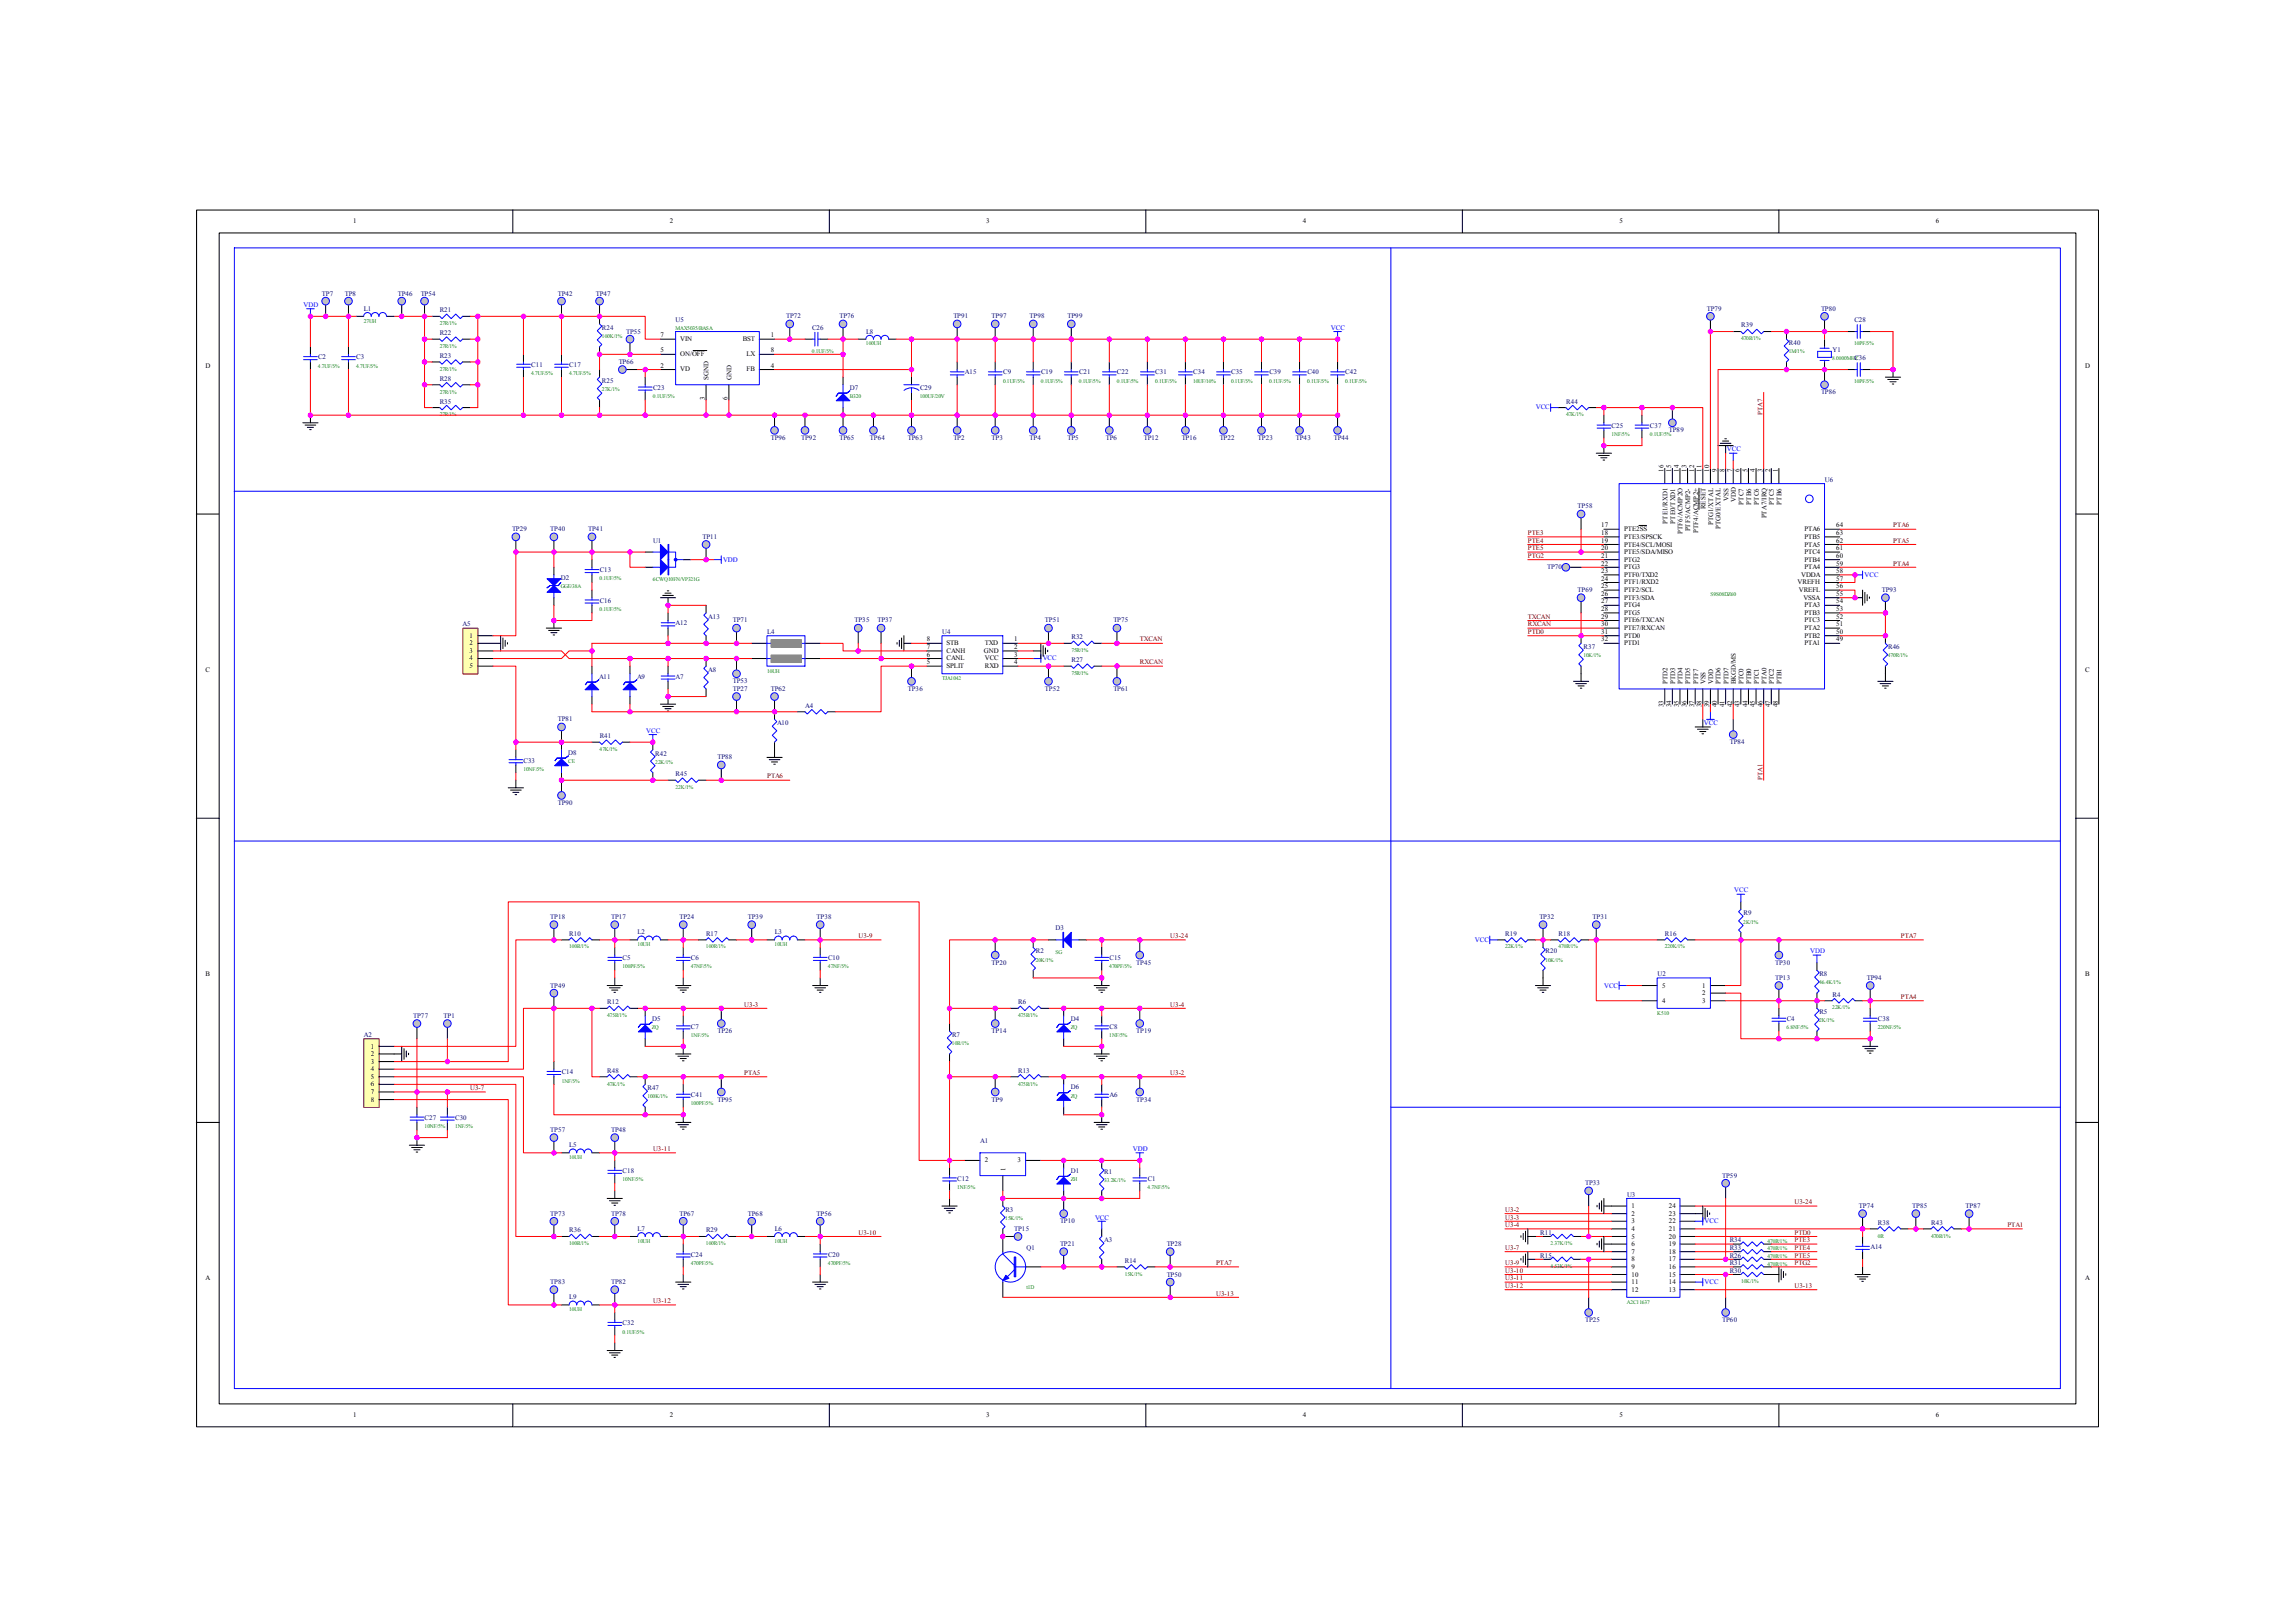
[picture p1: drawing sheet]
<svg xmlns="http://www.w3.org/2000/svg" width="297mm" height="210mm" viewBox="0 0 297 210" stroke-linecap="round" stroke-linejoin="round" font-family="sans-serif">
<defs><g id="words">
<g font-size=".9">
<text x="45.7" y="28.9">1</text>
<text x="86.7" y="28.9">2</text>
<text x="127.6" y="28.9">3</text>
<text x="168.6" y="28.9">4</text>
<text x="209.6" y="28.9">5</text>
<text x="250.5" y="28.9">6</text>
<text x="26.6" y="47.6">D</text>
<text x="85.5" y="47.6">2</text>
<text x="85.5" y="45.6">5</text>
<text x="85.5" y="43.6">7</text>
<text x="88" y="46.1">ON/OFF</text>
<text x="88" y="44.1">VIN</text>
<text x="96.1" y="44.1">BST</text>
<text x="96.6" y="46.1">LX</text>
<text x="99.8" y="43.6">1</text>
<text x="99.8" y="47.6">4</text>
<text x="99.8" y="45.6">8</text>
<text x="269.8" y="47.6">D</text>
<text x="88" y="48.1">VD</text>
<text x="91.2" y="51.7" transform="rotate(-90 91.2 51.7)">3</text>
<text x="91.7" y="49.2" transform="rotate(-90 91.7 49.2)">SGND</text>
<text x="94.2" y="51.7" transform="rotate(-90 94.2 51.7)">6</text>
<text x="94.7" y="49.2" transform="rotate(-90 94.7 49.2)">GND</text>
<text x="96.6" y="48.1">FB</text>
<text x="215.3" y="61.1" transform="rotate(-90 215.3 61.1)">16</text>
<text x="216.3" y="61.1" transform="rotate(-90 216.3 61.1)">15</text>
<text x="217.2" y="61.1" transform="rotate(-90 217.2 61.1)">14</text>
<text x="218.3" y="61.1" transform="rotate(-90 218.3 61.1)">13</text>
<text x="219.2" y="61.1" transform="rotate(-90 219.2 61.1)">12</text>
<text x="220.2" y="61.1" transform="rotate(-90 220.2 61.1)">11</text>
<text x="220.7" y="65.9" transform="rotate(-90 220.7 65.9)">RESET</text>
<text x="221.2" y="61.1" transform="rotate(-90 221.2 61.1)">10</text>
<text x="222.2" y="61.1" transform="rotate(-90 222.2 61.1)">9</text>
<text x="223.2" y="61.1" transform="rotate(-90 223.2 61.1)">8</text>
<text x="223.7" y="64.8" transform="rotate(-90 223.7 64.8)">VSS</text>
<text x="224.1" y="61.1" transform="rotate(-90 224.1 61.1)">7</text>
<text x="224.7" y="65" transform="rotate(-90 224.7 65)">VDD</text>
<text x="225.1" y="61.1" transform="rotate(-90 225.1 61.1)">6</text>
<text x="225.6" y="65.3" transform="rotate(-90 225.6 65.3)">PTC7</text>
<text x="226.1" y="61.1" transform="rotate(-90 226.1 61.1)">5</text>
<text x="226.6" y="65.3" transform="rotate(-90 226.6 65.3)">PTB6</text>
<text x="227.1" y="61.1" transform="rotate(-90 227.1 61.1)">4</text>
<text x="227.6" y="65.3" transform="rotate(-90 227.6 65.3)">PTC6</text>
<text x="228.1" y="61.1" transform="rotate(-90 228.1 61.1)">3</text>
<text x="229.1" y="61.1" transform="rotate(-90 229.1 61.1)">2</text>
<text x="229.6" y="65.3" transform="rotate(-90 229.6 65.3)">PTC5</text>
<text x="230.1" y="61.1" transform="rotate(-90 230.1 61.1)">1</text>
<text x="230.5" y="65.3" transform="rotate(-90 230.5 65.3)">PTB6</text>
<text x="207.2" y="68.2">17</text>
<text x="207.2" y="69.2">18</text>
<text x="207.2" y="70.2">19</text>
<text x="207.2" y="71.2">20</text>
<text x="210.2" y="68.7">PTE2SS</text>
<text x="210.2" y="69.7">PTE3/SPSCK</text>
<text x="210.2" y="70.7">PTE4/SCL/MOSI</text>
<text x="210.2" y="71.7">PTE5/SDA/MISO</text>
<text x="215.8" y="67.8" transform="rotate(-90 215.8 67.8)">PTE1/RXD1</text>
<text x="216.8" y="67.8" transform="rotate(-90 216.8 67.8)">PTE0/TXD1</text>
<text x="217.8" y="69.1" transform="rotate(-90 217.8 69.1)">PTF6/ACMP2O</text>
<text x="218.7" y="68.8" transform="rotate(-90 218.7 68.8)">PTF5/ACMP2-</text>
<text x="219.7" y="68.9" transform="rotate(-90 219.7 68.9)">PTF4/ACMP2+</text>
<text x="221.7" y="68" transform="rotate(-90 221.7 68)">PTG1/XTAL</text>
<text x="222.7" y="68.5" transform="rotate(-90 222.7 68.5)">PTG0/EXTAL</text>
<text x="228.6" y="67.1" transform="rotate(-90 228.6 67.1)">PTA7/IRQ</text>
<text x="233.5" y="71.7">PTC4</text>
<text x="233.5" y="70.7">PTA5</text>
<text x="233.5" y="69.7">PTB5</text>
<text x="233.5" y="68.7">PTA6</text>
<text x="237.6" y="71.2">61</text>
<text x="237.6" y="70.2">62</text>
<text x="237.6" y="69.2">63</text>
<text x="237.6" y="68.2">64</text>
<text x="207.2" y="72.2">21</text>
<text x="207.2" y="73.2">22</text>
<text x="207.2" y="74.1">23</text>
<text x="207.2" y="75.1">24</text>
<text x="207.2" y="76.1">25</text>
<text x="207.2" y="77.1">26</text>
<text x="210.2" y="72.7">PTG2</text>
<text x="210.2" y="73.6">PTG3</text>
<text x="210.2" y="74.7">PTF0/TXD2</text>
<text x="210.2" y="75.6">PTF1/RXD2</text>
<text x="210.2" y="76.6">PTF2/SCL</text>
<text x="210.2" y="77.6">PTF3/SDA</text>
<text x="232.6" y="75.6">VREFH</text>
<text x="232.8" y="76.6">VREFL</text>
<text x="233.1" y="74.7">VDDA</text>
<text x="233.4" y="77.6">VSSA</text>
<text x="233.5" y="73.6">PTA4</text>
<text x="233.5" y="72.7">PTB4</text>
<text x="237.6" y="77.1">55</text>
<text x="237.6" y="76.1">56</text>
<text x="237.6" y="75.1">57</text>
<text x="237.6" y="74.1">58</text>
<text x="237.6" y="73.2">59</text>
<text x="237.6" y="72.2">60</text>
<text x="60.8" y="82.5">1</text>
<text x="60.8" y="83.5">2</text>
<text x="119.9" y="84">7</text>
<text x="119.9" y="83">8</text>
<text x="122.5" y="83.5">STB</text>
<text x="127.4" y="83.5">TXD</text>
<text x="131.3" y="83">1</text>
<text x="131.3" y="84">2</text>
<text x="207.2" y="78.1">27</text>
<text x="207.2" y="79.1">28</text>
<text x="207.2" y="80">29</text>
<text x="207.2" y="81">30</text>
<text x="207.2" y="82">31</text>
<text x="207.2" y="83">32</text>
<text x="210.2" y="78.6">PTG4</text>
<text x="210.2" y="79.6">PTG5</text>
<text x="210.2" y="80.5">PTE6/TXCAN</text>
<text x="210.2" y="81.5">PTE7/RXCAN</text>
<text x="210.2" y="82.5">PTD0</text>
<text x="210.2" y="83.5">PTD1</text>
<text x="233.5" y="83.5">PTA1</text>
<text x="233.5" y="82.5">PTB2</text>
<text x="233.5" y="81.5">PTA2</text>
<text x="233.5" y="80.5">PTC3</text>
<text x="233.5" y="79.6">PTB3</text>
<text x="233.5" y="78.6">PTA3</text>
<text x="237.6" y="83">49</text>
<text x="237.6" y="82">50</text>
<text x="237.6" y="81">51</text>
<text x="237.6" y="80">52</text>
<text x="237.6" y="79.1">53</text>
<text x="237.6" y="78.1">54</text>
<text x="26.6" y="86.9">C</text>
<text x="60.8" y="84.5">3</text>
<text x="60.8" y="85.4">4</text>
<text x="60.8" y="86.4">5</text>
<text x="119.9" y="86">5</text>
<text x="119.9" y="85">6</text>
<text x="122.5" y="86.4">SPLIT</text>
<text x="122.5" y="85.4">CANL</text>
<text x="122.5" y="84.5">CANH</text>
<text x="127.3" y="84.5">GND</text>
<text x="127.4" y="85.4">VCC</text>
<text x="127.4" y="86.4">RXD</text>
<text x="131.3" y="85">3</text>
<text x="131.3" y="86">4</text>
<text x="215.8" y="88.5" transform="rotate(-90 215.8 88.5)">PTD2</text>
<text x="216.8" y="88.5" transform="rotate(-90 216.8 88.5)">PTD3</text>
<text x="217.8" y="88.5" transform="rotate(-90 217.8 88.5)">PTD4</text>
<text x="218.7" y="88.5" transform="rotate(-90 218.7 88.5)">PTD5</text>
<text x="219.7" y="88.5" transform="rotate(-90 219.7 88.5)">PTF7</text>
<text x="220.7" y="88.5" transform="rotate(-90 220.7 88.5)">VSS</text>
<text x="221.7" y="88.5" transform="rotate(-90 221.7 88.5)">VDD</text>
<text x="222.7" y="88.5" transform="rotate(-90 222.7 88.5)">PTD6</text>
<text x="223.7" y="88.5" transform="rotate(-90 223.7 88.5)">PTD7</text>
<text x="224.7" y="88.5" transform="rotate(-90 224.7 88.5)">BKGD/MS</text>
<text x="225.6" y="88.5" transform="rotate(-90 225.6 88.5)">PTC0</text>
<text x="226.6" y="88.5" transform="rotate(-90 226.6 88.5)">PTB0</text>
<text x="227.6" y="88.5" transform="rotate(-90 227.6 88.5)">PTC1</text>
<text x="228.6" y="88.5" transform="rotate(-90 228.6 88.5)">PTA0</text>
<text x="229.6" y="88.5" transform="rotate(-90 229.6 88.5)">PTC2</text>
<text x="230.5" y="88.5" transform="rotate(-90 230.5 88.5)">PTB1</text>
<text x="269.8" y="86.9">C</text>
<text x="215.3" y="91.5" transform="rotate(-90 215.3 91.5)">33</text>
<text x="216.3" y="91.5" transform="rotate(-90 216.3 91.5)">34</text>
<text x="217.2" y="91.5" transform="rotate(-90 217.2 91.5)">35</text>
<text x="218.3" y="91.5" transform="rotate(-90 218.3 91.5)">36</text>
<text x="219.2" y="91.5" transform="rotate(-90 219.2 91.5)">37</text>
<text x="220.2" y="91.5" transform="rotate(-90 220.2 91.5)">38</text>
<text x="221.2" y="91.5" transform="rotate(-90 221.2 91.5)">39</text>
<text x="222.2" y="91.5" transform="rotate(-90 222.2 91.5)">40</text>
<text x="223.2" y="91.5" transform="rotate(-90 223.2 91.5)">41</text>
<text x="224.1" y="91.5" transform="rotate(-90 224.1 91.5)">42</text>
<text x="225.1" y="91.5" transform="rotate(-90 225.1 91.5)">43</text>
<text x="226.1" y="91.5" transform="rotate(-90 226.1 91.5)">44</text>
<text x="227.1" y="91.5" transform="rotate(-90 227.1 91.5)">45</text>
<text x="228.1" y="91.5" transform="rotate(-90 228.1 91.5)">46</text>
<text x="229.1" y="91.5" transform="rotate(-90 229.1 91.5)">47</text>
<text x="230.1" y="91.5" transform="rotate(-90 230.1 91.5)">48</text>
<text x="26.6" y="126.3">B</text>
<text x="215.1" y="129.7">4</text>
<text x="215.1" y="127.8">5</text>
<text x="220.3" y="127.8">1</text>
<text x="220.3" y="128.8">2</text>
<text x="220.3" y="129.7">3</text>
<text x="269.8" y="126.3">B</text>
<text x="48" y="135.7">1</text>
<text x="48" y="136.6">2</text>
<text x="48" y="137.6">3</text>
<text x="48" y="138.6">4</text>
<text x="48" y="139.6">5</text>
<text x="48" y="140.6">6</text>
<text x="48" y="141.6">7</text>
<text x="48" y="142.5">8</text>
<text x="127.4" y="150.4">2</text>
<text x="130.1" y="151.5" transform="rotate(-90 130.1 151.5)">1</text>
<text x="131.7" y="150.4">3</text>
<text x="211.1" y="156.3">1</text>
<text x="211.1" y="157.3">2</text>
<text x="211.1" y="158.3">3</text>
<text x="211.1" y="159.2">4</text>
<text x="211.1" y="160.3">5</text>
<text x="211.1" y="161.2">6</text>
<text x="216" y="161.2">19</text>
<text x="216" y="160.3">20</text>
<text x="216" y="159.2">21</text>
<text x="216" y="158.3">22</text>
<text x="216" y="157.3">23</text>
<text x="216" y="156.3">24</text>
<text x="26.6" y="165.6">A</text>
<text x="211.1" y="162.2">7</text>
<text x="211.1" y="163.2">8</text>
<text x="211.1" y="164.2">9</text>
<text x="211.1" y="165.2">10</text>
<text x="211.1" y="166.2">11</text>
<text x="211.1" y="167.1">12</text>
<text x="216" y="167.1">13</text>
<text x="216" y="166.2">14</text>
<text x="216" y="165.2">15</text>
<text x="216" y="164.2">16</text>
<text x="216" y="163.2">17</text>
<text x="216" y="162.2">18</text>
<text x="269.8" y="165.6">A</text>
<text x="45.7" y="183.4">1</text>
<text x="86.7" y="183.4">2</text>
<text x="127.6" y="183.4">3</text>
<text x="168.6" y="183.4">4</text>
<text x="209.6" y="183.4">5</text>
<text x="250.5" y="183.4">6</text>
</g>
<g font-size=".9" fill="#00f">
<text x="39.3" y="39.7">VDD</text>
<text x="172.2" y="42.6">VCC</text>
<text x="198.7" y="53">VCC</text>
<text x="223.5" y="58.4">VCC</text>
<text x="93.6" y="72.7">VDD</text>
<text x="241.3" y="74.7">VCC</text>
<text x="134.9" y="85.4">VCC</text>
<text x="83.6" y="94.8">VCC</text>
<text x="220.5" y="93.8">VCC</text>
<text x="224.4" y="115.5">VCC</text>
<text x="190.9" y="121.9">VCC</text>
<text x="234.3" y="123.3">VDD</text>
<text x="207.6" y="127.8">VCC</text>
<text x="146.6" y="148.9">VDD</text>
<text x="141.7" y="157.8">VCC</text>
<text x="220.6" y="158.3">VCC</text>
<text x="220.6" y="166.2">VCC</text>
</g>
<g font-size=".9" fill="#000080">
<text x="41.7" y="38.2">TP7</text>
<text x="44.6" y="38.2">TP8</text>
<text x="47.1" y="40.2">L1</text>
<text x="51.5" y="38.2">TP46</text>
<text x="54.4" y="38.2">TP54</text>
<text x="56.9" y="40.4">R21</text>
<text x="72.2" y="38.2">TP42</text>
<text x="77.1" y="38.2">TP47</text>
<text x="87.4" y="41.7">U5</text>
<text x="101.7" y="41.2">TP72</text>
<text x="108.6" y="41.2">TP76</text>
<text x="123.4" y="41.2">TP91</text>
<text x="128.3" y="41.2">TP97</text>
<text x="133.2" y="41.2">TP98</text>
<text x="138.2" y="41.2">TP99</text>
<text x="220.9" y="40.2">TP79</text>
<text x="235.7" y="40.2">TP80</text>
<text x="240" y="41.7">C28</text>
<text x="41.2" y="46.5">C2</text>
<text x="46.1" y="46.5">C3</text>
<text x="56.9" y="43.3">R22</text>
<text x="56.9" y="46.3">R23</text>
<text x="68.8" y="47.5">C11</text>
<text x="73.7" y="47.5">C17</text>
<text x="77.9" y="42.6">R24</text>
<text x="80.1" y="47.1">TP66</text>
<text x="81" y="43.2">TP55</text>
<text x="105.1" y="42.6">C26</text>
<text x="112.1" y="43.2">L8</text>
<text x="225.3" y="42.3">R39</text>
<text x="231.5" y="44.6">R40</text>
<text x="237.1" y="45.5">Y1</text>
<text x="240" y="46.6">C36</text>
<text x="56.9" y="49.2">R28</text>
<text x="56.9" y="52.2">R35</text>
<text x="77.9" y="49.5">R25</text>
<text x="84.5" y="50.4">C23</text>
<text x="110" y="50.4">D7</text>
<text x="119.1" y="50.4">C29</text>
<text x="124.9" y="48.4">A15</text>
<text x="129.8" y="48.4">C9</text>
<text x="134.7" y="48.4">C19</text>
<text x="139.6" y="48.4">C21</text>
<text x="144.5" y="48.4">C22</text>
<text x="149.5" y="48.4">C31</text>
<text x="154.4" y="48.4">C34</text>
<text x="159.3" y="48.4">C35</text>
<text x="164.3" y="48.4">C39</text>
<text x="169.2" y="48.4">C40</text>
<text x="174.1" y="48.4">C42</text>
<text x="202.7" y="52.2">R44</text>
<text x="235.7" y="51">TP86</text>
<text x="99.8" y="56.9">TP96</text>
<text x="103.7" y="56.9">TP92</text>
<text x="108.6" y="56.9">TP65</text>
<text x="112.6" y="56.9">TP64</text>
<text x="117.5" y="56.9">TP63</text>
<text x="123.4" y="56.9">TP2</text>
<text x="128.3" y="56.9">TP3</text>
<text x="133.2" y="56.9">TP4</text>
<text x="138.2" y="56.9">TP5</text>
<text x="143.1" y="56.9">TP6</text>
<text x="148" y="56.9">TP12</text>
<text x="152.9" y="56.9">TP16</text>
<text x="157.8" y="56.9">TP22</text>
<text x="162.8" y="56.9">TP23</text>
<text x="167.7" y="56.9">TP43</text>
<text x="172.6" y="56.9">TP44</text>
<text x="208.6" y="55.3">C25</text>
<text x="213.5" y="55.3">C37</text>
<text x="216" y="55.9">TP89</text>
<text x="204.2" y="65.8">TP58</text>
<text x="236.2" y="62.3">U6</text>
<text x="66.3" y="68.7">TP29</text>
<text x="71.2" y="68.7">TP40</text>
<text x="76.1" y="68.7">TP41</text>
<text x="84.5" y="70.2">U1</text>
<text x="90.9" y="69.7">TP11</text>
<text x="72.6" y="75">D2</text>
<text x="77.6" y="74.1">C13</text>
<text x="77.6" y="78">C16</text>
<text x="200.2" y="73.6">TP70</text>
<text x="204.2" y="76.6">TP69</text>
<text x="243.5" y="76.6">TP93</text>
<text x="59.9" y="81">A5</text>
<text x="87.4" y="80.9">A12</text>
<text x="91.7" y="80">A13</text>
<text x="94.8" y="80.5">TP71</text>
<text x="99.3" y="82">L4</text>
<text x="110.6" y="80.5">TP35</text>
<text x="113.6" y="80.5">TP37</text>
<text x="121.9" y="82">U4</text>
<text x="135.2" y="80.5">TP51</text>
<text x="138.7" y="82.7">R32</text>
<text x="144.1" y="80.5">TP75</text>
<text x="204.9" y="84">R37</text>
<text x="244.3" y="84">R46</text>
<text x="77.5" y="87.8">A11</text>
<text x="82.4" y="87.8">A9</text>
<text x="87.4" y="87.8">A7</text>
<text x="91.7" y="86.9">A8</text>
<text x="94.8" y="88.4">TP53</text>
<text x="94.8" y="89.4">TP27</text>
<text x="99.8" y="89.4">TP62</text>
<text x="117.5" y="89.4">TP36</text>
<text x="135.2" y="89.4">TP52</text>
<text x="138.7" y="85.7">R27</text>
<text x="144.1" y="89.4">TP61</text>
<text x="72.2" y="93.3">TP81</text>
<text x="77.6" y="95.5">R41</text>
<text x="100.6" y="93.8">A10</text>
<text x="104.2" y="91.5">A4</text>
<text x="67.7" y="98.7">C33</text>
<text x="73.5" y="97.6">D8</text>
<text x="84.8" y="97.8">R42</text>
<text x="87.4" y="100.4">R45</text>
<text x="92.9" y="98.2">TP88</text>
<text x="223.8" y="96.3">TP84</text>
<text x="72.2" y="104.2">TP90</text>
<text x="71.2" y="118.9">TP18</text>
<text x="79.1" y="118.9">TP17</text>
<text x="87.9" y="118.9">TP24</text>
<text x="96.8" y="118.9">TP39</text>
<text x="105.7" y="118.9">TP38</text>
<text x="199.2" y="118.9">TP32</text>
<text x="206.1" y="118.9">TP31</text>
<text x="225.6" y="118.4">R9</text>
<text x="73.7" y="121.1">R10</text>
<text x="80.6" y="124.2">C5</text>
<text x="82.5" y="120.9">L2</text>
<text x="89.4" y="124.2">C6</text>
<text x="91.4" y="121.1">R17</text>
<text x="100.3" y="120.9">L3</text>
<text x="107.2" y="124.2">C10</text>
<text x="128.3" y="124.8">TP20</text>
<text x="134" y="123.3">R2</text>
<text x="136.6" y="120.4">D3</text>
<text x="143.6" y="124.2">C15</text>
<text x="147" y="124.8">TP45</text>
<text x="194.8" y="121.1">R19</text>
<text x="200" y="123.3">R20</text>
<text x="201.7" y="121.1">R18</text>
<text x="215.5" y="121.1">R16</text>
<text x="229.7" y="124.8">TP30</text>
<text x="53.5" y="131.7">TP77</text>
<text x="57.4" y="131.7">TP1</text>
<text x="71.2" y="127.8">TP49</text>
<text x="78.6" y="129.9">R12</text>
<text x="131.8" y="129.9">R6</text>
<text x="214.5" y="126.3">U2</text>
<text x="229.7" y="126.8">TP13</text>
<text x="235.5" y="131.2">R5</text>
<text x="235.5" y="126.3">R8</text>
<text x="237.1" y="129">R4</text>
<text x="241.6" y="126.8">TP94</text>
<text x="47.1" y="134.2">A2</text>
<text x="84.4" y="132.1">D5</text>
<text x="89.4" y="133.1">C7</text>
<text x="92.9" y="133.7">TP26</text>
<text x="123.2" y="134.2">R7</text>
<text x="128.3" y="133.7">TP14</text>
<text x="138.6" y="132.1">D4</text>
<text x="143.6" y="133.1">C8</text>
<text x="147" y="133.7">TP19</text>
<text x="231.2" y="132.1">C4</text>
<text x="243" y="132.1">C38</text>
<text x="72.7" y="139">C14</text>
<text x="78.6" y="138.8">R48</text>
<text x="83.8" y="141">R47</text>
<text x="89.4" y="141.9">C41</text>
<text x="92.9" y="142.5">TP95</text>
<text x="128.3" y="142.5">TP9</text>
<text x="131.8" y="138.8">R13</text>
<text x="138.6" y="141">D6</text>
<text x="143.6" y="141.9">A6</text>
<text x="147" y="142.5">TP34</text>
<text x="55" y="144.9">C27</text>
<text x="58.9" y="144.9">C30</text>
<text x="71.2" y="146.5">TP57</text>
<text x="73.7" y="148.5">L5</text>
<text x="79.1" y="146.5">TP48</text>
<text x="126.8" y="147.9">A1</text>
<text x="80.6" y="151.8">C18</text>
<text x="123.9" y="152.8">C12</text>
<text x="138.6" y="151.8">D1</text>
<text x="142.9" y="151.9">R1</text>
<text x="148.5" y="152.8">C1</text>
<text x="205.1" y="153.4">TP33</text>
<text x="210.6" y="154.8">U3</text>
<text x="222.9" y="152.4">TP59</text>
<text x="71.2" y="157.3">TP73</text>
<text x="73.7" y="159.5">R36</text>
<text x="79.1" y="157.3">TP78</text>
<text x="82.5" y="159.2">L7</text>
<text x="87.9" y="157.3">TP67</text>
<text x="91.4" y="159.5">R29</text>
<text x="96.8" y="157.3">TP68</text>
<text x="100.3" y="159.2">L6</text>
<text x="105.7" y="157.3">TP56</text>
<text x="130.1" y="156.8">R3</text>
<text x="131.3" y="159.2">TP15</text>
<text x="132.9" y="161.7">Q1</text>
<text x="137.2" y="158.3">TP10</text>
<text x="137.2" y="161.2">TP21</text>
<text x="142.9" y="160.7">A3</text>
<text x="151" y="161.2">TP28</text>
<text x="199.3" y="159.8">R11</text>
<text x="223.8" y="161.7">R33</text>
<text x="223.8" y="160.7">R34</text>
<text x="240.6" y="156.3">TP74</text>
<text x="242.1" y="161.6">A14</text>
<text x="243" y="158.5">R38</text>
<text x="247.5" y="156.3">TP85</text>
<text x="249.9" y="158.5">R43</text>
<text x="254.4" y="156.3">TP87</text>
<text x="71.2" y="166.2">TP83</text>
<text x="79.1" y="166.2">TP82</text>
<text x="89.4" y="162.6">C24</text>
<text x="107.2" y="162.6">C20</text>
<text x="145.6" y="163.4">R14</text>
<text x="151" y="165.2">TP50</text>
<text x="199.3" y="162.7">R15</text>
<text x="223.8" y="164.7">R30</text>
<text x="223.8" y="163.7">R31</text>
<text x="223.8" y="162.7">R26</text>
<text x="73.7" y="168.1">L9</text>
<text x="80.6" y="171.5">C32</text>
<text x="205.1" y="171.1">TP25</text>
<text x="222.9" y="171.1">TP60</text>
</g>
<g font-size=".9" fill="#800000">
<text x="228.1" y="53.7" transform="rotate(-90 228.1 53.7)">PTA7</text>
<text x="197.7" y="71.2">PTE5</text>
<text x="197.7" y="70.2">PTE4</text>
<text x="197.7" y="69.2">PTE3</text>
<text x="245" y="70.2">PTA5</text>
<text x="245" y="68.2">PTA6</text>
<text x="197.7" y="72.2">PTG2</text>
<text x="245" y="73.2">PTA4</text>
<text x="147.5" y="83">TXCAN</text>
<text x="197.7" y="82">PTD0</text>
<text x="197.7" y="81">RXCAN</text>
<text x="197.7" y="80">TXCAN</text>
<text x="147.5" y="86">RXCAN</text>
<text x="99.3" y="100.7">PTA6</text>
<text x="228.1" y="100.9" transform="rotate(-90 228.1 100.9)">PTA1</text>
<text x="111.1" y="121.4">U3-9</text>
<text x="151.4" y="121.4">U3-24</text>
<text x="246" y="121.4">PTA7</text>
<text x="96.3" y="130.2">U3-3</text>
<text x="151.4" y="130.2">U3-4</text>
<text x="246" y="129.3">PTA4</text>
<text x="60.8" y="141">U3-7</text>
<text x="96.3" y="139.1">PTA5</text>
<text x="151.4" y="139.1">U3-2</text>
<text x="84.5" y="148.9">U3-11</text>
<text x="232.2" y="155.8">U3-24</text>
<text x="111.1" y="159.8">U3-10</text>
<text x="194.8" y="156.8">U3-2</text>
<text x="194.8" y="157.8">U3-3</text>
<text x="194.8" y="158.8">U3-4</text>
<text x="194.8" y="161.7">U3-7</text>
<text x="232.2" y="161.7">PTE4</text>
<text x="232.2" y="160.7">PTE3</text>
<text x="232.2" y="159.8">PTD0</text>
<text x="259.8" y="158.8">PTA1</text>
<text x="157.4" y="163.7">PTA7</text>
<text x="157.4" y="167.6">U3-13</text>
<text x="194.8" y="163.7">U3-9</text>
<text x="194.8" y="164.7">U3-10</text>
<text x="194.8" y="165.6">U3-11</text>
<text x="194.8" y="166.7">U3-12</text>
<text x="232.2" y="166.7">U3-13</text>
<text x="232.2" y="163.7">PTG2</text>
<text x="232.2" y="162.7">PTE5</text>
<text x="84.5" y="168.6">U3-12</text>
</g>
<g font-size=".7" fill="#008000">
<text x="47.1" y="41.8">27UH</text>
<text x="41.2" y="47.6">4.7UF/5%</text>
<text x="46.1" y="47.6">4.7UF/5%</text>
<text x="56.9" y="45">27R/1%</text>
<text x="56.9" y="48">27R/1%</text>
<text x="56.9" y="42.1">27R/1%</text>
<text x="77.9" y="43.7">100K/1%</text>
<text x="87.4" y="42.7">MAX5035/BASA</text>
<text x="105.1" y="45.7">0.1UF/5%</text>
<text x="112.1" y="44.7">100UH</text>
<text x="225.3" y="44">470R/1%</text>
<text x="231.5" y="45.7">1M/1%</text>
<text x="237.1" y="46.6">8.0000MHZ</text>
<text x="240" y="44.7">10PF/5%</text>
<text x="56.9" y="50.9">27R/1%</text>
<text x="56.9" y="53.8">27R/1%</text>
<text x="68.8" y="48.5">4.7UF/5%</text>
<text x="73.7" y="48.5">4.7UF/5%</text>
<text x="77.9" y="50.6">27K/1%</text>
<text x="84.5" y="51.5">0.1UF/5%</text>
<text x="110" y="51.5">B320</text>
<text x="119" y="51.5">100UF/20V</text>
<text x="129.8" y="49.5">0.1UF/5%</text>
<text x="134.7" y="49.5">0.1UF/5%</text>
<text x="139.6" y="49.5">0.1UF/5%</text>
<text x="144.5" y="49.5">0.1UF/5%</text>
<text x="149.5" y="49.5">0.1UF/5%</text>
<text x="154.4" y="49.5">10UF/10%</text>
<text x="159.3" y="49.5">0.1UF/5%</text>
<text x="164.3" y="49.5">0.1UF/5%</text>
<text x="169.2" y="49.5">0.1UF/5%</text>
<text x="174.1" y="49.5">0.1UF/5%</text>
<text x="202.7" y="53.8">47K/1%</text>
<text x="240" y="49.6">10PF/5%</text>
<text x="208.5" y="56.4">1NF/5%</text>
<text x="213.5" y="56.4">0.1UF/5%</text>
<text x="72.6" y="76.1">GGE/38A</text>
<text x="77.6" y="75.1">0.1UF/5%</text>
<text x="84.5" y="75.2">6CWQ10FN/VP321G</text>
<text x="221.4" y="77.2">S9S08DZ60</text>
<text x="77.6" y="79">0.1UF/5%</text>
<text x="99.3" y="87">10UH</text>
<text x="121.9" y="88">TJA1042</text>
<text x="138.6" y="84.4">75R/1%</text>
<text x="138.6" y="87.3">75R/1%</text>
<text x="204.9" y="85">10K/1%</text>
<text x="244.3" y="85">470R/1%</text>
<text x="67.7" y="99.7">10NF/5%</text>
<text x="73.5" y="98.7">CE</text>
<text x="77.6" y="97.1">47K/1%</text>
<text x="84.8" y="98.8">22K/1%</text>
<text x="87.4" y="102.1">22K/1%</text>
<text x="225.6" y="119.5">2K/1%</text>
<text x="73.7" y="122.7">100R/1%</text>
<text x="80.6" y="125.3">100PF/5%</text>
<text x="82.5" y="122.4">10UH</text>
<text x="89.4" y="125.3">47NF/5%</text>
<text x="91.4" y="122.7">100R/1%</text>
<text x="100.3" y="122.4">10UH</text>
<text x="107.2" y="125.3">47NF/5%</text>
<text x="134" y="124.4">20K/1%</text>
<text x="136.6" y="123.4">SG</text>
<text x="143.6" y="125.3">470PF/5%</text>
<text x="194.8" y="122.7">22K/1%</text>
<text x="200" y="124.4">10K/1%</text>
<text x="201.7" y="122.7">470R/1%</text>
<text x="215.4" y="122.7">220K/1%</text>
<text x="78.6" y="131.6">475R/1%</text>
<text x="131.7" y="131.6">475R/1%</text>
<text x="214.5" y="131.3">K510</text>
<text x="235.4" y="127.4">46.4K/1%</text>
<text x="237.1" y="130.6">22K/1%</text>
<text x="84.4" y="133.2">ZQ</text>
<text x="89.4" y="134.1">1NF/5%</text>
<text x="123.2" y="135.3">10R/1%</text>
<text x="138.6" y="133.2">ZQ</text>
<text x="143.6" y="134.1">1NF/5%</text>
<text x="231.2" y="133.2">6.8NF/5%</text>
<text x="235.4" y="132.3">2K/1%</text>
<text x="243" y="133.2">220NF/5%</text>
<text x="72.7" y="140.1">1NF/5%</text>
<text x="78.6" y="140.5">47K/1%</text>
<text x="83.8" y="142.1">100K/1%</text>
<text x="89.4" y="143">100PF/5%</text>
<text x="131.7" y="140.5">475R/1%</text>
<text x="138.6" y="142">ZQ</text>
<text x="55" y="146">10NF/5%</text>
<text x="58.9" y="146">1NF/5%</text>
<text x="73.7" y="150">10UH</text>
<text x="80.6" y="152.9">10NF/5%</text>
<text x="123.9" y="153.8">1NF/5%</text>
<text x="138.6" y="152.9">ZH</text>
<text x="142.9" y="152.9">33.2K/1%</text>
<text x="148.5" y="153.8">4.7NF/5%</text>
<text x="73.7" y="161.1">100R/1%</text>
<text x="82.5" y="160.8">10UH</text>
<text x="91.4" y="161.1">100R/1%</text>
<text x="100.3" y="160.8">10UH</text>
<text x="130.1" y="157.9">15K/1%</text>
<text x="200.7" y="161.1">2.37K/1%</text>
<text x="228.7" y="161.8">470R/1%</text>
<text x="228.7" y="160.8">470R/1%</text>
<text x="243" y="160.1">0R</text>
<text x="249.9" y="160.1">470R/1%</text>
<text x="89.4" y="163.7">470PF/5%</text>
<text x="107.2" y="163.7">470PF/5%</text>
<text x="132.8" y="166.8">t1D</text>
<text x="145.5" y="165.1">15K/1%</text>
<text x="200.7" y="164.1">4.53K/1%</text>
<text x="225.3" y="166">10K/1%</text>
<text x="228.7" y="163.8">470R/1%</text>
<text x="228.7" y="162.8">470R/1%</text>
<text x="73.7" y="169.7">10UH</text>
<text x="80.6" y="172.5">0.1UF/5%</text>
<text x="210.5" y="168.7">A2C11637</text>
</g>
</g></defs>
<g fill="none" stroke="#000" stroke-width=".13">
<path d="M25.4 27.2h246.2v157.4h-246.2zM28.4 30.1h240.2v151.6h-240.2zM66.4 27.2v2.9M107.3 27.2v2.9M148.3 27.2v2.9M189.2 27.2v2.9M230.2 27.2v2.9M25.4 66.5h3M268.6 66.5h3M25.4 105.9h3M268.6 105.9h3M25.4 145.2h3"/>
<path d="M268.6 145.2h3M66.4 181.6v3M107.3 181.6v3M148.3 181.6v3M189.2 181.6v3M230.2 181.6v3"/>
</g>
<path d="M47.1 134.5h2v8.8h-2z" fill="#ffffb0"/>
<path d="M47.1 134.4h2v8.9h-2z" fill="none" stroke="#800000" stroke-width=".13"/>
<g fill="none" stroke="#000" stroke-width=".13">
<path d="M71.7 119.6v2M49 135.4h2M49 136.4h3M49 137.4h2M49 138.3h2M49 139.3h2M52 135.4v2M52.3 135.7v1.4M52.6 136v.8M52.9 136.3v.2M72.7 121.6h.9M76.6 121.6h1"/>
<path d="M49 140.3h2M49 141.3h2M49 142.3h2"/>
</g>
<path d="M51 141.3h11.8" fill="none" stroke="#f00" stroke-width=".13"/>
<path d="M73.6 121.6l.3-.3 .6 .6 .6-.6 .6 .6 .6-.6 .3 .3" fill="none" stroke="#00f" stroke-width=".13"/>
<circle cx="71.7" cy="119.6" r=".49" fill="#c0c0c0" stroke="#00f" stroke-width=".13"/>
<path d="M71.7 121.6h1M77.6 121.6h3.9M79.6 121.6v1M79.6 125.5v1" fill="none" stroke="#f00" stroke-width=".13"/>
<path d="M79.6 119.6v2M78.6 127.5h1.9M78.9 127.8h1.3M79.2 128.1h.8M79.5 128.4h.2M79.6 122.6v1M79.6 124.6v.9M79.6 126.5v1M81.5 121.6h1M85.5 121.6h.9" fill="none" stroke="#000" stroke-width=".13"/>
<path d="M78.7 123.9h1.7M78.7 124.3h1.7M79.6 123.6v.3M79.6 124.3v.3M82.5 121.6a.49 .49 0 0 1 .5-.5 .49 .49 0 0 1 .5 .5 .49 .49 0 0 1 .5-.5 .49 .49 0 0 1 .5 .5 .49 .49 0 0 1 .5-.5 .49 .49 0 0 1 .5 .5" fill="none" stroke="#00f" stroke-width=".13"/>
<circle cx="79.6" cy="119.6" r=".49" fill="#c0c0c0" stroke="#00f" stroke-width=".13"/>
<path d="M88.4 119.6v2M87.4 127.5h2M87.7 127.8h1.4M88 128.1h.8M88.3 128.4h.2M88.4 122.6v1M88.4 124.6v.9M88.4 126.5v1M90.4 121.6h1M94.3 121.6h1" fill="none" stroke="#000" stroke-width=".13"/>
<path d="M87.5 123.9h1.8M87.5 124.3h1.8M88.4 123.6v.3M88.4 124.3v.3M91.4 121.6l.3-.3 .6 .6 .6-.6 .5 .6 .6-.6 .3 .3" fill="none" stroke="#00f" stroke-width=".13"/>
<path d="M86.4 121.6h4M88.4 121.6v1M88.4 125.5v1" fill="none" stroke="#f00" stroke-width=".13"/>
<circle cx="88.4" cy="119.6" r=".49" fill="#c0c0c0" stroke="#00f" stroke-width=".13"/>
<path d="M97.3 119.6v2M99.3 121.6h.9M103.2 121.6h1" fill="none" stroke="#000" stroke-width=".13"/>
<path d="M100.2 121.6a.49 .49 0 0 1 .5-.5 .49 .49 0 0 1 .5 .5 .49 .49 0 0 1 .5-.5 .49 .49 0 0 1 .5 .5 .49 .49 0 0 1 .5-.5 .49 .49 0 0 1 .5 .5" fill="none" stroke="#00f" stroke-width=".13"/>
<path d="M95.3 121.6h4" fill="none" stroke="#f00" stroke-width=".13"/>
<circle cx="97.3" cy="119.6" r=".49" fill="#c0c0c0" stroke="#00f" stroke-width=".13"/>
<path d="M106.1 119.6v2M105.2 127.5h1.9M105.5 127.8h1.3M105.7 128.1h.8M106 128.4h.2M106.1 122.6v1M106.1 124.6v.9M106.1 126.5v1" fill="none" stroke="#000" stroke-width=".13"/>
<path d="M105.3 123.9h1.7M105.3 124.3h1.7M106.1 123.6v.3M106.1 124.3v.3" fill="none" stroke="#00f" stroke-width=".13"/>
<path d="M104.2 121.6h9.8M106.1 121.6v1M106.1 125.5v1" fill="none" stroke="#f00" stroke-width=".13"/>
<circle cx="106.1" cy="119.6" r=".49" fill="#c0c0c0" stroke="#00f" stroke-width=".13"/>
<g fill="none" stroke="#000" stroke-width=".13">
<path d="M57.9 132.4v2M122.9 132.4v1M122.9 136.4v1M122.9 151.1v1M122.9 153.1v1M206.7 156v.2M207 155.7v.7M207.3 155.4v1.3M207.6 156.1h2.9M207.6 155.1v1.9M207.6 160v2M208.5 157h2"/>
<path d="M208.5 158h2M208.5 159h2M208.5 160h2M217.4 156.1h2M217.4 157h3M217.4 158h2M217.4 159h2M217.4 160h2M220.4 156.1v1.9M220.7 156.3v1.4M221 156.6v.8M221.2 156.9v.2"/>
<path d="M206.7 160.9v.2M207 160.6v.8M207.3 160.3v1.4M207.6 161h2.9M208.5 162h2M208.5 162.9h2M208.5 163.9h2M208.5 164.9h2M208.5 165.9h2M208.5 166.9h2M217.4 161h2M217.4 162h2"/>
<path d="M217.4 162.9h2M217.4 163.9h2M217.4 164.9h2M217.4 165.9h2M217.4 166.9h2"/>
</g>
<path d="M122.9 133.4l.3 .3-.6 .6 .6 .6-.6 .6 .6 .6-.3 .3M122 152.4h1.8M122 152.8h1.8M122.9 152.1v.3M122.9 152.8v.3M210.5 155.1h6.9v12.8h-6.9zM219.4 158h1M220.4 157.5v1M219.4 165.9h1M220.4 165.4v1" fill="none" stroke="#00f" stroke-width=".13"/>
<g fill="none" stroke="#f00" stroke-width=".13">
<path d="M194.8 157h13.7M194.8 158h13.7M194.8 159h13.7M204.6 160h3.9M219.4 159h22.6M219.4 160h15.7M219.4 156.1h15.7M194.8 162h13.7M194.8 163.9h13.7M194.8 164.9h13.7M194.8 165.9h13.7M194.8 166.9h13.7"/>
<path d="M219.4 164.9h4.9M219.4 166.9h15.7"/>
</g>
<circle cx="57.9" cy="132.4" r=".49" fill="#c0c0c0" stroke="#00f" stroke-width=".13"/>
<path d="M128.8 139.3v2" fill="none" stroke="#000" stroke-width=".13"/>
<circle cx="128.8" cy="141.3" r=".49" fill="#c0c0c0" stroke="#00f" stroke-width=".13"/>
<path d="M142.6 139.3v1M122.9 150.1v1M122.9 154.1v1M142.6 143.3v.9" fill="none" stroke="#f00" stroke-width=".13"/>
<g fill="none" stroke="#000" stroke-width=".13">
<path d="M147.5 139.3v2M121.9 156.1h2M122.2 156.3h1.4M122.5 156.6h.8M122.8 156.9h.2M122.9 155.1v1M124.9 150.1h1.9M129.8 152.1v2M132.7 150.1h2M141.6 145.2h2M141.9 145.5h1.4M142.2 145.8h.8"/>
<path d="M142.5 146.1h.2M142.6 140.3v1M142.6 142.3v1M142.6 144.2v1"/>
</g>
<path d="M126.8 149.2h5.9v2.9h-5.9zM141.7 141.6h1.8M141.7 142h1.8M142.6 141.3v.3M142.6 142v.3" fill="none" stroke="#00f" stroke-width=".13"/>
<circle cx="147.5" cy="141.3" r=".49" fill="#c0c0c0" stroke="#00f" stroke-width=".13"/>
<path d="M88.4 130.5v1M88.4 134.4v1M135.7 139.3h17.7M137.7 144.2h4.9" fill="none" stroke="#f00" stroke-width=".13"/>
<path d="M87.4 136.4h2M87.7 136.7h1.4M88 137h.8M88.3 137.3h.2M88.4 131.5v.9M88.4 133.4v1M88.4 135.4v1M93.3 130.5v1.9M130.8 139.3h.9M134.7 139.3h1M137.7 139.3v1M137.7 143.3v.9" fill="none" stroke="#000" stroke-width=".13"/>
<path d="M87.5 133.1h1.8M87.5 132.7h1.8M88.4 132.4v.3M88.4 133.1v.3M131.7 139.3l.3-.3 .6 .6 .6-.6 .6 .6 .6-.6 .3 .3M137.7 140.3v3" fill="none" stroke="#00f" stroke-width=".13"/>
<g fill="#00f" stroke="#00f" stroke-width=".13">
<path d="M137.7 141.5l.8 .9h-1.7z"/>
<path d="M137.1 141.4h1l.4-.3-.4 .3h-1l-.3 .4z" fill-rule="evenodd"/>
</g>
<circle cx="93.3" cy="132.4" r=".49" fill="#c0c0c0" stroke="#00f" stroke-width=".13"/>
<path d="M71.7 130.5h5.9M82.5 130.5h16.8M83.5 135.4h4.9" fill="none" stroke="#f00" stroke-width=".13"/>
<path d="M71.7 128.5v2M71.7 137.4v.9M71.7 139.3v1M77.6 130.5h1M77.6 139.3h1M81.5 130.5h1M81.5 139.3h1M83.5 130.5v1M83.5 134.4v1" fill="none" stroke="#000" stroke-width=".13"/>
<path d="M70.8 138.6h1.8M70.8 139h1.8M71.7 138.3v.3M71.7 139v.3M78.6 130.5l.3-.3 .6 .6 .5-.6 .6 .6 .6-.6 .3 .3M78.6 139.3l.3-.3 .6 .6 .5-.6 .6 .6 .6-.6 .3 .3M83.5 131.5v2.9" fill="none" stroke="#00f" stroke-width=".13"/>
<g fill="#00f" stroke="#00f" stroke-width=".13">
<path d="M82.6 133.5l.9-.9 .9 .9z"/>
<path d="M82.9 132.5h1.1l.4-.3-.4 .3h-1.1l-.3 .4z" fill-rule="evenodd"/>
</g>
<circle cx="71.7" cy="128.5" r=".49" fill="#c0c0c0" stroke="#00f" stroke-width=".13"/>
<path d="M71.7 130.5v6.9M82.5 139.3h16.8" fill="none" stroke="#f00" stroke-width=".13"/>
<path d="M93.3 139.3v2M88.4 140.3v1M88.4 142.3v1" fill="none" stroke="#000" stroke-width=".13"/>
<path d="M87.5 142h1.8M87.5 141.6h1.8M88.4 141.3v.3M88.4 142v.3" fill="none" stroke="#00f" stroke-width=".13"/>
<circle cx="93.3" cy="141.3" r=".49" fill="#c0c0c0" stroke="#00f" stroke-width=".13"/>
<g fill="none" stroke="#000" stroke-width=".13">
<path d="M207.6 68.5h1.9M207.6 69.5h1.9M207.6 70.4h1.9M207.6 71.4h1.9M207.6 72.4h1.9M207.6 73.4h1.9M207.6 74.4h1.9M207.6 75.4h1.9M207.6 76.4h1.9M207.6 77.3h1.9M207.6 78.3h1.9M207.6 79.3h1.9"/>
<path d="M212.1 68h1M215.4 60.6v2M216.4 60.6v2M217.4 60.6v2M218.4 60.6v2M219.4 60.6v2M219.9 63.2v2.7M220.4 60.6v2M221.3 60.6v2M222.3 60.6v2M223.3 60.6v2M224.3 60.6v2"/>
<path d="M225.3 60.6v2M226.3 60.6v2M227.3 60.6v2M228.2 60.6v2M229.2 60.6v2M230.2 60.6v2M236.1 68.5h2M236.1 69.5h2M236.1 70.4h2M236.1 71.4h2M236.1 72.4h2M236.1 73.4h2"/>
<path d="M236.1 74.4h2M236.1 75.4h2M236.1 76.4h2M236.1 77.3h2M236.1 78.3h2M236.1 79.3h2M207.6 80.3h1.9M207.6 81.3h1.9M207.6 82.3h1.9M207.6 83.2h1.9M215.4 89.1v2M216.4 89.1v2"/>
<path d="M217.4 89.1v2M218.4 89.1v2M219.4 89.1v2M220.4 89.1v2M221.3 89.1v2M222.3 89.1v2M223.3 89.1v2M224.3 89.1v2M225.3 89.1v2M226.3 89.1v2M227.3 89.1v2M228.2 89.1v2"/>
<path d="M229.2 89.1v2M230.2 89.1v2M236.1 80.3h2M236.1 81.3h2M236.1 82.3h2M236.1 83.2h2M83.5 139.3v1M83.5 143.3v.9M87.4 145.2h2M87.7 145.5h1.4M88 145.8h.8M88.3 146.1h.2"/>
<path d="M88.4 144.2v1M137.7 155.1v1.9M147.5 151.1v1M147.5 153.1v1"/>
</g>
<path d="M209.5 62.6h26.6v26.5h-26.6zM234.2 65a.49 .49 0 0 0 .3-.8 .49 .49 0 0 0-.8 .1 .49 .49 0 0 0 .4 .7M83.5 140.3l-.3 .3 .6 .6-.6 .6 .6 .6-.6 .6 .3 .3M146.6 152.8h1.8M146.6 152.4h1.8M147.5 152.1v.3M147.5 152.8v.3" fill="none" stroke="#00f" stroke-width=".13"/>
<path d="M238.1 70.4h9.8M76.6 130.5v8.8h1M88.4 139.3v1M71.7 140.3v3.9h16.7v-.9" fill="none" stroke="#f00" stroke-width=".13"/>
<circle cx="137.7" cy="157" r=".49" fill="#c0c0c0" stroke="#00f" stroke-width=".13"/>
<path d="M129.8 155.1v1M129.8 159v3M137.7 150.1v1M137.7 154.1v1M142.6 150.1v1M142.6 154.1v1M142.6 159v1M129.8 165.9v2M132.7 163.9h2M137.7 162v1.9M142.6 162.9v1" fill="none" stroke="#000" stroke-width=".13"/>
<g fill="none" stroke="#00f" stroke-width=".13">
<path d="M129.8 156.1l.3 .2-.6 .6 .6 .6-.6 .6 .6 .6-.3 .3M137.7 151.1v3M142.6 151.1l.3 .3-.6 .6 .6 .6-.6 .6 .6 .6-.3 .3M142.6 160l-.3 .3 .6 .6-.6 .6 .6 .6-.6 .5 .3 .3M147 149.2h1M147.5 149.2v.9M129.8 162v.3l1.5 1.4M129.8 165.7v.2M131.3 164.3l-.9 .9M131.3 163.9h1.4"/>
<circle cx="130.8" cy="163.9" r="1.97"/>
</g>
<g fill="#00f" stroke="#00f" stroke-width=".13">
<path d="M136.8 153.2l.9-.9 .8 .9z"/>
<path d="M130.2 165l.4 .4-.8 .3z"/>
<path d="M137.1 152.2h1l.4-.3-.4 .3h-1l-.3 .4z" fill-rule="evenodd"/>
<path d="M131.3 162.6h.1v2.6h-.1z" fill-rule="evenodd"/>
</g>
<path d="M129.8 154.1v1h17.7v-1M134.7 150.1h12.8v1" fill="none" stroke="#f00" stroke-width=".13"/>
<circle cx="137.7" cy="162" r=".49" fill="#c0c0c0" stroke="#00f" stroke-width=".13"/>
<g fill="none" stroke="#000" stroke-width=".13">
<path d="M222.3 57.7h2M222.6 57.4h1.4M222.9 57.1h.8M223.2 56.8h.2M223.3 57.7v.9M219.4 94.1h1.9M219.7 94.4h1.4M220 94.7h.8M220.3 94.9h.2M220.4 93.1v1M224.3 93.1v1.9M144.5 163.9h1"/>
<path d="M148.5 163.9h1"/>
</g>
<path d="M223.8 58.6h1M224.3 58.6v1M220.9 93.1h.9M221.3 92.1v1M142.1 158h1M142.6 158v1M145.5 163.9l.3 .3 .6-.6 .6 .6 .6-.6 .6 .6 .3-.3" fill="none" stroke="#00f" stroke-width=".13"/>
<g fill="none" stroke="#f00" stroke-width=".13">
<path d="M223.3 58.6v2M224.3 59.6v1M228.2 50.8v9.8M197.7 69.5h9.9M197.7 70.4h9.9M197.7 71.4h9.9M197.7 72.4h9.9M204.6 73.4h3M197.7 80.3h9.9M197.7 81.3h9.9M197.7 82.3h9.9M220.4 91.1v2"/>
<path d="M221.3 91.1v1M134.7 163.9h9.8"/>
</g>
<circle cx="224.3" cy="95" r=".49" fill="#c0c0c0" stroke="#00f" stroke-width=".13"/>
<path d="M238.1 76.4h2v.9h-2M238.1 74.4h2v1h-2M238.1 73.4h9.8M238.1 68.5h9.8M224.3 91.1v2M228.2 91.1v9.9M149.5 163.9h10.8" fill="none" stroke="#f00" stroke-width=".13"/>
<path d="M240.1 77.3h.9M241 76.4v1.9M241.3 76.6v1.4M241.6 76.9v.8M241.9 77.2v.2M151.4 162v1.9" fill="none" stroke="#000" stroke-width=".13"/>
<path d="M240.1 74.4h.9M241 73.9v1" fill="none" stroke="#00f" stroke-width=".13"/>
<circle cx="151.4" cy="162" r=".49" fill="#c0c0c0" stroke="#00f" stroke-width=".13"/>
<path d="M141.6 136.4h2M141.9 136.7h1.4M142.2 137h.8M142.5 137.3h.2M142.6 131.5v.9M142.6 133.4v1M142.6 135.4v1M147.5 130.5v1.9" fill="none" stroke="#000" stroke-width=".13"/>
<path d="M141.7 133.1h1.8M141.7 132.7h1.8M142.6 132.4v.3M142.6 133.1v.3" fill="none" stroke="#00f" stroke-width=".13"/>
<path d="M142.6 130.5v1M142.6 134.4v1" fill="none" stroke="#f00" stroke-width=".13"/>
<circle cx="147.5" cy="132.4" r=".49" fill="#c0c0c0" stroke="#00f" stroke-width=".13"/>
<path d="M122.9 130.5h7.9M122.9 137.4v1.9M130.8 139.3h-7.9v10.8M135.7 130.5h17.7M137.7 135.4h4.9" fill="none" stroke="#f00" stroke-width=".13"/>
<path d="M128.8 130.5v1.9M130.8 130.5h.9M134.7 130.5h1M137.7 130.5v1M137.7 134.4v1" fill="none" stroke="#000" stroke-width=".13"/>
<path d="M131.7 130.5l.3-.3 .6 .6 .6-.6 .6 .6 .6-.6 .3 .3M137.7 131.5v2.9" fill="none" stroke="#00f" stroke-width=".13"/>
<g fill="#00f" stroke="#00f" stroke-width=".13">
<path d="M136.8 133.5l.9-.9 .8 .9z"/>
<path d="M137.1 132.5h1l.4-.3-.4 .3h-1l-.3 .4z" fill-rule="evenodd"/>
</g>
<circle cx="128.8" cy="132.4" r=".49" fill="#c0c0c0" stroke="#00f" stroke-width=".13"/>
<path d="M128.8 121.6v2" fill="none" stroke="#000" stroke-width=".13"/>
<circle cx="128.8" cy="123.6" r=".49" fill="#c0c0c0" stroke="#00f" stroke-width=".13"/>
<path d="M135.7 121.6h-12.8v10.8M129.8 167.9h30.5" fill="none" stroke="#f00" stroke-width=".13"/>
<path d="M151.4 165.9v2" fill="none" stroke="#000" stroke-width=".13"/>
<circle cx="151.4" cy="165.9" r=".49" fill="#c0c0c0" stroke="#00f" stroke-width=".13"/>
<path d="M205.6 154.1v2" fill="none" stroke="#000" stroke-width=".13"/>
<circle cx="205.6" cy="154.1" r=".49" fill="#c0c0c0" stroke="#00f" stroke-width=".13"/>
<path d="M198.7 160h1M205.6 156.1v3.9" fill="none" stroke="#f00" stroke-width=".13"/>
<path d="M54 132.4v2M54 143.3v.9M54 145.2v1M57.9 143.3v.9M57.9 145.2v1M196.8 159.9v.2M197.1 159.6v.8M197.4 159.3v1.4M197.7 160h1M197.7 159v2M199.7 160h1M203.6 160h1" fill="none" stroke="#000" stroke-width=".13"/>
<path d="M53.1 144.5h1.7M53.1 144.9h1.7M54 144.2v.3M54 144.9v.3M57 144.5h1.8M57 144.9h1.8M57.9 144.2v.3M57.9 144.9v.3M200.7 160l.3-.3 .6 .6 .5-.6 .6 .6 .6-.6 .3 .3" fill="none" stroke="#00f" stroke-width=".13"/>
<circle cx="54" cy="132.4" r=".49" fill="#c0c0c0" stroke="#00f" stroke-width=".13"/>
<path d="M54 134.4v8.9M54 146.2v1h3.9v-1M57.9 141.3v2M198.7 162.9h1M204.6 162.9h3.9" fill="none" stroke="#f00" stroke-width=".13"/>
<g fill="none" stroke="#000" stroke-width=".13">
<path d="M53 148.2h1.9M53.3 148.5h1.3M53.6 148.8h.8M53.9 149.1h.2M54 147.2v1M196.8 162.8v.2M197.1 162.5v.8M197.4 162.3v1.3M197.7 162.9h1M197.7 162v1.9M199.7 162.9h1M203.6 162.9h1"/>
<path d="M205.6 167.9v1.9"/>
</g>
<path d="M200.7 162.9l.3-.3 .6 .6 .5-.6 .6 .6 .6-.6 .3 .3" fill="none" stroke="#00f" stroke-width=".13"/>
<circle cx="205.6" cy="169.8" r=".49" fill="#c0c0c0" stroke="#00f" stroke-width=".13"/>
<path d="M205.6 162.9v5" fill="none" stroke="#f00" stroke-width=".13"/>
<path d="M71.7 158v2M72.7 160h.9M76.6 160h1" fill="none" stroke="#000" stroke-width=".13"/>
<path d="M73.6 160l.3-.3 .6 .6 .6-.6 .6 .6 .6-.6 .3 .3" fill="none" stroke="#00f" stroke-width=".13"/>
<circle cx="71.7" cy="158" r=".49" fill="#c0c0c0" stroke="#00f" stroke-width=".13"/>
<path d="M71.7 160h1M77.6 160h3.9" fill="none" stroke="#f00" stroke-width=".13"/>
<path d="M79.6 158v2M81.5 160h1M85.5 160h.9" fill="none" stroke="#000" stroke-width=".13"/>
<path d="M82.5 160a.49 .49 0 0 1 .5-.5 .49 .49 0 0 1 .5 .5 .49 .49 0 0 1 .5-.5 .49 .49 0 0 1 .5 .5 .49 .49 0 0 1 .5-.5 .49 .49 0 0 1 .5 .5" fill="none" stroke="#00f" stroke-width=".13"/>
<circle cx="79.6" cy="158" r=".49" fill="#c0c0c0" stroke="#00f" stroke-width=".13"/>
<path d="M88.4 158v2M90.4 160h1M94.3 160h1M87.4 165.9h2M87.7 166.2h1.4M88 166.5h.8M88.3 166.8h.2M88.4 161v1M88.4 162.9v1M88.4 164.9v1" fill="none" stroke="#000" stroke-width=".13"/>
<path d="M91.4 160l.3-.3 .6 .6 .6-.6 .5 .6 .6-.6 .3 .3M87.5 162.6h1.8M87.5 162.3h1.8M88.4 162v.3M88.4 162.6v.3" fill="none" stroke="#00f" stroke-width=".13"/>
<path d="M86.4 160h4M88.4 160v1M88.4 163.9v1" fill="none" stroke="#f00" stroke-width=".13"/>
<circle cx="88.4" cy="158" r=".49" fill="#c0c0c0" stroke="#00f" stroke-width=".13"/>
<path d="M97.3 158v2M99.3 160h.9M103.2 160h1" fill="none" stroke="#000" stroke-width=".13"/>
<path d="M100.2 160a.49 .49 0 0 1 .5-.5 .49 .49 0 0 1 .5 .5 .49 .49 0 0 1 .5-.5 .49 .49 0 0 1 .5 .5 .49 .49 0 0 1 .5-.5 .49 .49 0 0 1 .5 .5" fill="none" stroke="#00f" stroke-width=".13"/>
<path d="M95.3 160h4" fill="none" stroke="#f00" stroke-width=".13"/>
<circle cx="97.3" cy="158" r=".49" fill="#c0c0c0" stroke="#00f" stroke-width=".13"/>
<path d="M106.1 158v2M105.2 165.9h1.9M105.5 166.2h1.3M105.7 166.5h.8M106 166.8h.2M106.1 161v1M106.1 162.9v1M106.1 164.9v1" fill="none" stroke="#000" stroke-width=".13"/>
<path d="M105.3 162.3h1.7M105.3 162.6h1.7M106.1 162v.3M106.1 162.6v.3" fill="none" stroke="#00f" stroke-width=".13"/>
<path d="M104.2 160h9.8M106.1 160v1M106.1 163.9v1" fill="none" stroke="#f00" stroke-width=".13"/>
<circle cx="106.1" cy="158" r=".49" fill="#c0c0c0" stroke="#00f" stroke-width=".13"/>
<path d="M71.7 147.2v2M72.7 149.2h.9M76.6 149.2h1" fill="none" stroke="#000" stroke-width=".13"/>
<path d="M73.6 149.2a.49 .49 0 0 1 .5-.5 .49 .49 0 0 1 .5 .5 .49 .49 0 0 1 .5-.5 .49 .49 0 0 1 .5 .5 .49 .49 0 0 1 .5-.5 .49 .49 0 0 1 .5 .5" fill="none" stroke="#00f" stroke-width=".13"/>
<path d="M71.7 149.2h1" fill="none" stroke="#f00" stroke-width=".13"/>
<circle cx="71.7" cy="147.2" r=".49" fill="#c0c0c0" stroke="#00f" stroke-width=".13"/>
<path d="M78.6 155.1h1.9M78.9 155.4h1.3M79.2 155.7h.8M79.5 156h.2M79.6 147.2v2M79.6 150.1v1M79.6 152.1v1M79.6 154.1v1" fill="none" stroke="#000" stroke-width=".13"/>
<path d="M78.7 151.4h1.7M78.7 151.8h1.7M79.6 151.1v.3M79.6 151.8v.3" fill="none" stroke="#00f" stroke-width=".13"/>
<path d="M77.6 149.2h9.8M79.6 149.2v.9M79.6 153.1v1" fill="none" stroke="#f00" stroke-width=".13"/>
<circle cx="79.6" cy="147.2" r=".49" fill="#c0c0c0" stroke="#00f" stroke-width=".13"/>
<path d="M71.7 166.9v1.9M72.7 168.8h.9M76.6 168.8h1" fill="none" stroke="#000" stroke-width=".13"/>
<path d="M73.6 168.8a.49 .49 0 0 1 .5-.4 .49 .49 0 0 1 .5 .4 .49 .49 0 0 1 .5-.4 .49 .49 0 0 1 .5 .4 .49 .49 0 0 1 .5-.4 .49 .49 0 0 1 .5 .4" fill="none" stroke="#00f" stroke-width=".13"/>
<path d="M71.7 168.8h1" fill="none" stroke="#f00" stroke-width=".13"/>
<circle cx="71.7" cy="166.9" r=".49" fill="#c0c0c0" stroke="#00f" stroke-width=".13"/>
<path d="M78.6 174.7h1.9M78.9 175h1.3M79.2 175.3h.8M79.5 175.6h.2M79.6 166.9v1.9M79.6 169.8v1M79.6 171.8v1M79.6 173.8v.9" fill="none" stroke="#000" stroke-width=".13"/>
<path d="M78.7 171.1h1.7M78.7 171.5h1.7M79.6 170.8v.3M79.6 171.5v.3" fill="none" stroke="#00f" stroke-width=".13"/>
<path d="M77.6 168.8h9.8M79.6 168.8v1M79.6 172.8v1" fill="none" stroke="#f00" stroke-width=".13"/>
<circle cx="79.6" cy="166.9" r=".49" fill="#c0c0c0" stroke="#00f" stroke-width=".13"/>
<path d="M51 139.3h16.7v9.9h4M71.7 130.5h-4v7.8h-16.7M71.7 121.6h-4.9v13.8h-15.8M140.6 121.6h12.8M142.6 121.6v1M142.6 125.5v1M51 142.3h14.8v26.5h5.9M51 140.3h15.8v19.7h4.9" fill="none" stroke="#f00" stroke-width=".13"/>
<path d="M133.7 121.6v1M133.7 125.5v1M135.7 121.6h1M139.6 121.6h1M141.6 127.5h2M141.9 127.8h1.4M142.2 128.1h.8M142.5 128.4h.2M142.6 126.5v1M147.5 121.6v2" fill="none" stroke="#000" stroke-width=".13"/>
<path d="M133.7 122.6l.3 .3-.6 .6 .6 .6-.6 .6 .6 .6-.3 .2M136.7 121.6h2.9" fill="none" stroke="#00f" stroke-width=".13"/>
<g fill="#00f" stroke="#00f" stroke-width=".13">
<path d="M137.7 121.6l.9-1v2z"/>
<path d="M137.6 120.6h.1v2h-.1z" fill-rule="evenodd"/>
</g>
<circle cx="147.5" cy="123.6" r=".49" fill="#c0c0c0" stroke="#00f" stroke-width=".13"/>
<path d="M142.6 122.6v1M142.6 124.6v.9M223.3 167.9v1.9M224.3 164.9h1M228.2 164.9h1" fill="none" stroke="#000" stroke-width=".13"/>
<path d="M141.7 123.9h1.8M141.7 124.3h1.8M142.6 123.6v.3M142.6 124.3v.3M225.3 164.9l.3-.3 .6 .6 .6-.6 .6 .6 .5-.6 .3 .3" fill="none" stroke="#00f" stroke-width=".13"/>
<path d="M51 137.4h14.8v-20.7h53.1v33.4h6M57.9 134.4v3M133.7 126.5h8.9" fill="none" stroke="#f00" stroke-width=".13"/>
<circle cx="223.3" cy="169.8" r=".49" fill="#c0c0c0" stroke="#00f" stroke-width=".13"/>
<path d="M223.3 153.1v2M224.3 163.9h1M224.3 162.9h1M228.2 163.9h1M228.2 162.9h1M229.2 164.9h1M230.2 163.9v2M230.5 164.2v1.4M230.8 164.5v.8M231.1 164.8v.2" fill="none" stroke="#000" stroke-width=".13"/>
<path d="M219.4 163.9h4.9M219.4 162.9h4.9M223.3 164.9v3M229.2 163.9h5.9" fill="none" stroke="#f00" stroke-width=".13"/>
<path d="M225.3 163.9l.3-.3 .6 .6 .6-.6 .6 .6 .5-.6 .3 .3M225.3 162.9l.3-.3 .6 .6 .6-.6 .6 .6 .5-.6 .3 .3" fill="none" stroke="#00f" stroke-width=".13"/>
<circle cx="223.3" cy="153.1" r=".49" fill="#c0c0c0" stroke="#00f" stroke-width=".13"/>
<path d="M223.3 155.1v7.8M229.2 162.9h5.9" fill="none" stroke="#f00" stroke-width=".13"/>
<path d="M204.6 66.5v2" fill="none" stroke="#000" stroke-width=".13"/>
<circle cx="204.6" cy="66.5" r=".49" fill="#c0c0c0" stroke="#00f" stroke-width=".13"/>
<path d="M204.6 68.5v2.9M219.4 162h4.9M219.4 161h4.9M229.2 162h5.9M229.2 161h5.9" fill="none" stroke="#f00" stroke-width=".13"/>
<path d="M204.6 77.3v2M203.6 88.2h2M203.9 88.5h1.4M204.2 88.8h.8M204.5 89h.2M204.6 82.3v.9M204.6 86.2v2M224.3 162h1M224.3 161h1M228.2 162h1M228.2 161h1" fill="none" stroke="#000" stroke-width=".13"/>
<path d="M204.6 83.2l-.3 .3 .6 .6-.6 .6 .6 .6-.6 .6 .3 .3M225.3 162l.3-.3 .6 .6 .6-.6 .6 .6 .5-.6 .3 .3M225.3 161l.3-.3 .6 .6 .6-.6 .6 .6 .5-.6 .3 .3" fill="none" stroke="#00f" stroke-width=".13"/>
<circle cx="204.6" cy="77.3" r=".49" fill="#c0c0c0" stroke="#00f" stroke-width=".13"/>
<path d="M204.6 79.3v3" fill="none" stroke="#f00" stroke-width=".13"/>
<path d="M241 157v2M241 160v1M241 162v.9" fill="none" stroke="#000" stroke-width=".13"/>
<path d="M240.2 161.7h1.7M240.2 161.3h1.7M241 161v.3M241 161.7v.3" fill="none" stroke="#00f" stroke-width=".13"/>
<circle cx="241" cy="157" r=".49" fill="#c0c0c0" stroke="#00f" stroke-width=".13"/>
<path d="M242 159h1M246 159h.9M247.9 157v2M240.1 164.9h1.9M240.4 165.2h1.3M240.6 165.5h.8M240.9 165.8h.2M241 163.9v1" fill="none" stroke="#000" stroke-width=".13"/>
<path d="M243 159l.3-.3 .6 .6 .6-.6 .6 .6 .6-.6 .3 .3" fill="none" stroke="#00f" stroke-width=".13"/>
<path d="M241 159v1M241 162.9v1" fill="none" stroke="#f00" stroke-width=".13"/>
<circle cx="247.9" cy="157" r=".49" fill="#c0c0c0" stroke="#00f" stroke-width=".13"/>
<path d="M248.9 159h1M252.9 159h.9M254.8 157v2" fill="none" stroke="#000" stroke-width=".13"/>
<path d="M249.9 159l.3-.3 .6 .6 .6-.6 .6 .6 .6-.6 .3 .3" fill="none" stroke="#00f" stroke-width=".13"/>
<path d="M246.9 159h2M253.8 159h7.9" fill="none" stroke="#f00" stroke-width=".13"/>
<circle cx="254.8" cy="157" r=".49" fill="#c0c0c0" stroke="#00f" stroke-width=".13"/>
<g fill="none" stroke="#000" stroke-width=".13">
<path d="M119.9 83.2h2M119.9 84.2h2M119.9 85.2h2M119.9 86.2h2M129.8 83.2h1.9M129.8 84.2h1.9M129.8 85.2h1.9M129.8 86.2h1.9M133.7 84.2h1M134.7 83.2v2M135 83.5v1.4M135.3 83.8v.8"/>
<path d="M135.6 84.1v.2M135.7 81.3v1.9M137.7 83.2h.9M141.6 83.2h1"/>
</g>
<path d="M121.9 82.3h7.9v4.9h-7.9zM133.7 85.2h1M134.7 84.7v1M138.6 83.2l.3-.3 .6 .6 .6-.6 .6 .6 .6-.6 .3 .3" fill="none" stroke="#00f" stroke-width=".13"/>
<path d="M131.7 85.2h2M131.7 84.2h2M131.7 83.2h6" fill="none" stroke="#f00" stroke-width=".13"/>
<circle cx="135.7" cy="81.3" r=".49" fill="#c0c0c0" stroke="#00f" stroke-width=".13"/>
<path d="M144.5 81.3v1.9" fill="none" stroke="#000" stroke-width=".13"/>
<circle cx="144.5" cy="81.3" r=".49" fill="#c0c0c0" stroke="#00f" stroke-width=".13"/>
<path d="M135.7 86.2v2M137.7 86.2h.9M141.6 86.2h1" fill="none" stroke="#000" stroke-width=".13"/>
<path d="M138.6 86.2l.3 .3 .6-.6 .6 .6 .6-.6 .6 .6 .3-.3" fill="none" stroke="#00f" stroke-width=".13"/>
<path d="M131.7 86.2h6" fill="none" stroke="#f00" stroke-width=".13"/>
<circle cx="135.7" cy="88.2" r=".49" fill="#c0c0c0" stroke="#00f" stroke-width=".13"/>
<path d="M144.5 86.2v2" fill="none" stroke="#000" stroke-width=".13"/>
<circle cx="144.5" cy="88.2" r=".49" fill="#c0c0c0" stroke="#00f" stroke-width=".13"/>
<path d="M118 83.2h1.9M142.6 86.2h7.9M142.6 83.2h7.9" fill="none" stroke="#f00" stroke-width=".13"/>
<path d="M103.2 92.1h1M107.1 92.1h1M116.1 83.1v.2M116.4 82.8v.8M116.7 82.6v1.3M117 82.3v1.9M117 83.2h1M118 86.2v2" fill="none" stroke="#000" stroke-width=".13"/>
<path d="M104.2 92.1l.3 .3 .6-.6 .6 .6 .5-.6 .6 .6 .3-.3" fill="none" stroke="#00f" stroke-width=".13"/>
<circle cx="118" cy="88.2" r=".49" fill="#c0c0c0" stroke="#00f" stroke-width=".13"/>
<path d="M97.3 85.2h2M97.3 83.2h2M104.2 85.2h1.9M104.2 83.2h1.9" fill="none" stroke="#000" stroke-width=".13"/>
<path d="M99.3 82.3h4.9v3.9h-4.9zM99.3 85.2h4.9" fill="none" stroke="#00f" stroke-width=".13"/>
<path d="M99.8 84.8h3.9v.9h-3.9z" fill="#808080"/>
<path d="M99.8 84.8h3.9v.9h-3.9z" fill="none" stroke="#808080" stroke-width=".13"/>
<path d="M99.3 83.2h4.9" fill="none" stroke="#00f" stroke-width=".13"/>
<path d="M99.8 82.8h3.9v.9h-3.9z" fill="#808080"/>
<path d="M99.8 82.8h3.9v.9h-3.9z" fill="none" stroke="#808080" stroke-width=".13"/>
<path d="M106.1 83.2h3v1h10.8M106.1 85.2h13.8" fill="none" stroke="#f00" stroke-width=".13"/>
<path d="M111.1 81.3v1.9" fill="none" stroke="#000" stroke-width=".13"/>
<circle cx="111.1" cy="81.3" r=".49" fill="#c0c0c0" stroke="#00f" stroke-width=".13"/>
<path d="M114 81.3v1.9" fill="none" stroke="#000" stroke-width=".13"/>
<circle cx="114" cy="81.3" r=".49" fill="#c0c0c0" stroke="#00f" stroke-width=".13"/>
<path d="M81.5 85.2h15.8M111.1 83.2v1M114 83.2v2" fill="none" stroke="#f00" stroke-width=".13"/>
<path d="M59.9 81.3h1.9v5.9h-1.9z" fill="#ffffb0"/>
<path d="M59.9 81.3h1.9v5.9h-1.9z" fill="none" stroke="#800000" stroke-width=".13"/>
<path d="M61.8 82.3h2M61.8 83.2h3M61.8 84.2h2M61.8 85.2h2M61.8 86.2h2M64.8 82.3v1.9M65.1 82.6v1.3M65.4 82.8v.8M65.7 83.1v.2M95.3 85.2v2" fill="none" stroke="#000" stroke-width=".13"/>
<circle cx="95.3" cy="87.2" r=".49" fill="#c0c0c0" stroke="#00f" stroke-width=".13"/>
<path d="M85.5 91.1h1.9M85.8 91.4h1.3M86.1 91.7h.7M86.4 92h.1M86.4 86.2v1M86.4 88.2v.9M86.4 90.1v1M91.4 85.2v1M91.4 89.1v1M95.3 81.3v1.9" fill="none" stroke="#000" stroke-width=".13"/>
<path d="M85.6 87.5h1.7M85.6 87.9h1.7M86.4 87.2v.3M86.4 87.9v.3M91.4 86.2l-.3 .3 .6 .6-.6 .6 .6 .6-.6 .5 .3 .3" fill="none" stroke="#00f" stroke-width=".13"/>
<path d="M76.6 83.2h20.7M86.4 89.1v1h5M86.4 85.2v1" fill="none" stroke="#f00" stroke-width=".13"/>
<circle cx="95.3" cy="81.3" r=".49" fill="#c0c0c0" stroke="#00f" stroke-width=".13"/>
<g fill="none" stroke="#000" stroke-width=".13">
<path d="M85.5 77.3h1.9M85.8 77h1.3M86.1 76.7h.7M86.4 76.5h.1M86.4 77.3v1M86.4 79.3v1M91.4 78.3v1M76.6 86.2v1M76.6 90.1v1M81.5 86.2v1M81.5 90.1v1M86.4 81.3v1"/>
<path d="M91.4 82.3v.9M95.3 90.1v2"/>
</g>
<path d="M91.4 79.3l-.3 .3 .6 .6-.6 .6 .6 .6-.6 .6 .3 .3M76.6 87.2v2.9M81.5 87.2v2.9M85.6 81h1.7M85.6 80.6h1.7M86.4 80.3v.3M86.4 81v.3" fill="none" stroke="#00f" stroke-width=".13"/>
<path d="M91.4 78.3h-5v1M76.6 83.2v3M76.6 91.1v1h26.6M81.5 85.2v1M81.5 91.1v1M86.4 82.3v.9" fill="none" stroke="#f00" stroke-width=".13"/>
<g fill="#00f" stroke="#00f" stroke-width=".13">
<path d="M81.5 88.4l.9 .8h-1.8z"/>
<path d="M75.7 89.2l.9-.8 .9 .8z"/>
<path d="M80.9 88.3h1.1l.4-.3-.4 .3h-1.1l-.3 .4z" fill-rule="evenodd"/>
<path d="M76 88.3h1.1l.4-.3-.4 .3h-1.1l-.3 .4z" fill-rule="evenodd"/>
</g>
<circle cx="95.3" cy="90.1" r=".49" fill="#c0c0c0" stroke="#00f" stroke-width=".13"/>
<path d="M100.2 90.1v2" fill="none" stroke="#000" stroke-width=".13"/>
<circle cx="100.2" cy="90.1" r=".49" fill="#c0c0c0" stroke="#00f" stroke-width=".13"/>
<path d="M66.8 69.5v1.9M71.7 73.4v1M71.7 77.3v1M83.5 71.4h1M83.5 73.4h1M88.4 72.4h1M99.3 98h1.9M99.5 98.3h1.4M99.8 98.6h.8M100.1 98.9h.2M100.2 92.1v1M100.2 96v2" fill="none" stroke="#000" stroke-width=".13"/>
<path d="M71.7 74.4v2.9M84.5 71.4h2.9v2h-2.9M87.4 72.4h1M100.2 93.1l.3 .3-.6 .6 .6 .6-.6 .5 .6 .6-.3 .3" fill="none" stroke="#00f" stroke-width=".13"/>
<path d="M119.9 86.2h-5.9v5.9h-5.9" fill="none" stroke="#f00" stroke-width=".13"/>
<g fill="#00f" stroke="#00f" stroke-width=".13">
<path d="M85.5 70.4l.9 1-.9 1z"/>
<path d="M85.5 72.4l.9 1-.9 1z"/>
<path d="M70.8 74.9h1.8l-.9 .9z"/>
<path d="M70.8 76.6l.9-.8 .9 .8z"/>
<path d="M86.4 70.4h.1v2h-.1z" fill-rule="evenodd"/>
<path d="M86.4 72.4h.1v2h-.1z" fill-rule="evenodd"/>
<path d="M70.8 76.1l.4-.3h1.1l.3-.4-.3 .4h-1.1z" fill-rule="evenodd"/>
</g>
<circle cx="87.4" cy="72.4" r=".1" fill="none" stroke="#00f" stroke-width=".3"/>
<circle cx="66.8" cy="69.5" r=".49" fill="#c0c0c0" stroke="#00f" stroke-width=".13"/>
<path d="M71.7 69.5v1.9" fill="none" stroke="#000" stroke-width=".13"/>
<circle cx="71.7" cy="69.5" r=".49" fill="#c0c0c0" stroke="#00f" stroke-width=".13"/>
<path d="M76.6 69.5v1.9" fill="none" stroke="#000" stroke-width=".13"/>
<circle cx="76.6" cy="69.5" r=".49" fill="#c0c0c0" stroke="#00f" stroke-width=".13"/>
<g fill="none" stroke="#000" stroke-width=".13">
<path d="M76.6 72.4v1M76.6 74.4v1M76.6 76.4v.9M76.6 78.3v1M66.8 97v1M66.8 99v1M70.7 81.3h2M71 81.6h1.4M71.3 81.9h.8M71.6 82.2h.2M71.7 80.3v1M72.7 94.1v1.9"/>
<path d="M76.6 96h1M80.5 96h1"/>
</g>
<g fill="none" stroke="#00f" stroke-width=".13">
<path d="M75.7 73.7h1.8M75.7 74.1h1.8M75.7 77.6h1.8M75.7 78h1.8M76.6 73.4v.3M76.6 74.1v.3M76.6 77.3v.3M76.6 78v.3M92.4 72.4h.9M93.3 71.9v1M65.9 98.7h1.7M65.9 98.3h1.7"/>
<path d="M66.8 98v.3M66.8 98.7v.3M77.6 96l.3 .3 .6-.6 .6 .6 .6-.6 .5 .6 .3-.3"/>
</g>
<path d="M71.7 78.3v2h4.9v-1M71.7 71.4v2M76.6 71.4v1M76.6 75.4v1M81.5 71.4v2h2M83.5 71.4h-16.7v10.9h-3M89.4 72.4h3" fill="none" stroke="#f00" stroke-width=".13"/>
<circle cx="72.7" cy="94.1" r=".49" fill="#c0c0c0" stroke="#00f" stroke-width=".13"/>
<path d="M63.8 86.2h3v9.8h9.8M66.8 96v1M66.8 100v1" fill="none" stroke="#f00" stroke-width=".13"/>
<path d="M72.7 97v3M84 95h1M84.5 97l-.3 .3 .6 .6-.6 .6 .6 .6-.6 .6 .3 .3M84.5 95v1M87.4 101l.3 .2 .6-.5 .6 .5 .6-.5 .6 .5 .3-.2" fill="none" stroke="#00f" stroke-width=".13"/>
<path d="M72.7 96v1M72.7 100v2.9M84.5 96v1M84.5 100v1M65.8 101.9h1.9M66.1 102.2h1.3M66.4 102.5h.8M66.7 102.8h.2M66.8 101v.9M86.4 101h1M90.4 101h1" fill="none" stroke="#000" stroke-width=".13"/>
<g fill="#00f" stroke="#00f" stroke-width=".13">
<path d="M71.8 99.1l.9-.9 .9 .9z"/>
<path d="M72.1 98.1h1.1l.4-.3-.4 .3h-1.1l-.3 .4z" fill-rule="evenodd"/>
</g>
<circle cx="72.7" cy="102.9" r=".49" fill="#c0c0c0" stroke="#00f" stroke-width=".13"/>
<path d="M81.5 96h3M72.7 101h13.7M91.4 101h10.8" fill="none" stroke="#f00" stroke-width=".13"/>
<path d="M93.3 99v2" fill="none" stroke="#000" stroke-width=".13"/>
<circle cx="93.3" cy="99" r=".49" fill="#c0c0c0" stroke="#00f" stroke-width=".13"/>
<path d="M202.6 73.4h2" fill="none" stroke="#000" stroke-width=".13"/>
<circle cx="202.6" cy="73.4" r=".49" fill="#c0c0c0" stroke="#00f" stroke-width=".13"/>
<path d="M238.1 79.3h5.9M238.1 82.3h5.9" fill="none" stroke="#f00" stroke-width=".13"/>
<path d="M244 77.3v2" fill="none" stroke="#000" stroke-width=".13"/>
<circle cx="244" cy="77.3" r=".49" fill="#c0c0c0" stroke="#00f" stroke-width=".13"/>
<path d="M243 88.2h2M243.3 88.5h1.4M243.6 88.8h.8M243.9 89h.2M244 82.3v.9M244 86.2v2M242 127.5v2M242 130.5v1M242 132.4v1" fill="none" stroke="#000" stroke-width=".13"/>
<path d="M244 83.2l.3 .3-.6 .6 .6 .6-.6 .6 .6 .6-.3 .3M241.1 132.1h1.8M241.1 131.7h1.8M242 131.5v.2M242 132.1v.3" fill="none" stroke="#00f" stroke-width=".13"/>
<path d="M244 79.3v3" fill="none" stroke="#f00" stroke-width=".13"/>
<circle cx="242" cy="127.5" r=".49" fill="#c0c0c0" stroke="#00f" stroke-width=".13"/>
<g fill="none" stroke="#000" stroke-width=".13">
<path d="M212.5 129.5h2M212.5 127.5h2M221.3 129.5h2M221.3 127.5h2M221.3 128.5h2M230.2 127.5v2M230.2 130.5v1M230.2 132.4v1M236.1 129.5h1M240.1 129.5h.9M241 135.4h2M241.3 135.7h1.4"/>
<path d="M241.6 136h.8M241.9 136.3h.2M242 134.4v1"/>
</g>
<path d="M214.5 126.5h6.8v4h-6.8zM229.3 131.7h1.8M229.3 132.1h1.8M230.2 131.5v.2M230.2 132.1v.3M237.1 129.5l.3-.3 .6 .6 .6-.6 .6 .6 .6-.6 .3 .3" fill="none" stroke="#00f" stroke-width=".13"/>
<path d="M223.3 129.5h12.8M241 129.5h7.9M242 129.5v1M242 133.4v1" fill="none" stroke="#f00" stroke-width=".13"/>
<circle cx="230.2" cy="127.5" r=".49" fill="#c0c0c0" stroke="#00f" stroke-width=".13"/>
<path d="M225.3 116.7v1M214.5 121.6h.9M218.4 121.6h1M225.3 120.6v1M230.2 121.6v2M235.1 124.6v.9M235.1 128.5v2M235.1 133.4v1" fill="none" stroke="#000" stroke-width=".13"/>
<path d="M225.3 117.7l-.3 .3 .6 .6-.6 .6 .6 .5-.6 .6 .3 .3M209.5 127v1M209.5 127.5h1M215.4 121.6l.3-.3 .6 .6 .6-.6 .6 .6 .6-.6 .3 .3M234.6 123.6h1M235.1 130.5l.3 .3-.6 .6 .6 .5-.6 .6 .6 .6-.3 .3M235.1 125.5l.3 .3-.6 .6 .6 .6-.6 .6 .6 .6-.3 .3M235.1 123.6v1" fill="none" stroke="#00f" stroke-width=".13"/>
<path d="M210.5 127.5h2M223.3 128.5h2v5.9h4.9M230.2 133.4v1h11.8M230.2 129.5v1" fill="none" stroke="#f00" stroke-width=".13"/>
<circle cx="230.2" cy="123.6" r=".49" fill="#c0c0c0" stroke="#00f" stroke-width=".13"/>
<path d="M214.5 121.6h-7.9v7.9h5.9M219.4 121.6h5.9M248.9 121.6h-23.6v5.9h-2" fill="none" stroke="#f00" stroke-width=".13"/>
<path d="M224.8 115.7h1M225.3 115.7v1M201.7 121.6l.2 .3 .6-.6 .6 .6 .6-.6 .6 .6 .3-.3" fill="none" stroke="#00f" stroke-width=".13"/>
<path d="M206.6 119.6v2M200.7 121.6h1M204.6 121.6h1" fill="none" stroke="#000" stroke-width=".13"/>
<circle cx="206.6" cy="119.6" r=".49" fill="#c0c0c0" stroke="#00f" stroke-width=".13"/>
<path d="M199.7 119.6v3M193.8 121.6h1M197.7 121.6h1M199.7 125.5v1" fill="none" stroke="#000" stroke-width=".13"/>
<path d="M194.8 121.6l.3 .3 .5-.6 .6 .6 .6-.6 .6 .6 .3-.3M199.7 122.6l.3 .3-.6 .6 .6 .6-.6 .6 .6 .6-.3 .2" fill="none" stroke="#00f" stroke-width=".13"/>
<circle cx="199.7" cy="119.6" r=".49" fill="#c0c0c0" stroke="#00f" stroke-width=".13"/>
<path d="M91.4 51.8v1.9h2.9v-1.9M198.7 121.6h2M205.6 121.6h1" fill="none" stroke="#f00" stroke-width=".13"/>
<path d="M82.6 50.5h1.8M82.6 50.1h1.8M83.5 49.8v.3M83.5 50.5v.3M87.4 42.9h10.9v6.9h-10.9zM192.8 121.1v1M192.8 121.6h1" fill="none" stroke="#00f" stroke-width=".13"/>
<g fill="none" stroke="#000" stroke-width=".13">
<path d="M39.2 54.7h2M39.5 55h1.4M39.8 55.3h.8M40.1 55.6h.2M40.2 53.7v1M80.5 47.8h2M83.5 48.8v1M83.5 50.8v1M85.5 43.9h1.9M85.5 47.8h1.9M85.5 45.8h1.9M89.7 45.4h1.8"/>
<path d="M91.4 49.8v2M94.3 49.8v2M98.3 43.9h1.9M98.3 47.8h1.9M98.3 45.8h1.9M198.7 127.5h2M199 127.8h1.4M199.3 128.1h.8M199.6 128.4h.2M199.7 126.5v1"/>
</g>
<circle cx="80.5" cy="47.8" r=".49" fill="#c0c0c0" stroke="#00f" stroke-width=".13"/>
<path d="M67.7 53.7h23.7M82.5 47.8h1M83.5 51.8v1.9M85.5 47.8h-2v1" fill="none" stroke="#f00" stroke-width=".13"/>
<path d="M81.5 43.9v1.9" fill="none" stroke="#000" stroke-width=".13"/>
<circle cx="81.5" cy="43.9" r=".49" fill="#c0c0c0" stroke="#00f" stroke-width=".13"/>
<path d="M77.6 40.9v1M77.6 44.9v.9M77.6 47.8v1M77.6 51.8v.9M102.2 41.9v2M104.2 43.9h1M106.1 43.9h1" fill="none" stroke="#000" stroke-width=".13"/>
<path d="M77.6 41.9l.3 .3-.6 .6 .6 .6-.6 .6 .6 .6-.3 .3M77.6 48.8l-.3 .3 .6 .6-.6 .6 .6 .6-.6 .6 .3 .3M105.2 43.9h.3M105.5 43v1.8M105.8 43.9h.3M105.8 43v1.8" fill="none" stroke="#00f" stroke-width=".13"/>
<path d="M61.8 40.9h21.7v3h2M85.5 45.8h-7.9v2" fill="none" stroke="#f00" stroke-width=".13"/>
<circle cx="102.2" cy="41.9" r=".49" fill="#c0c0c0" stroke="#00f" stroke-width=".13"/>
<path d="M77.6 52.7v1M100.2 43.9h4M107.1 43.9h2v1.9h-8.9M109.1 43.9h2M109.1 45.8v3" fill="none" stroke="#f00" stroke-width=".13"/>
<path d="M109.1 41.9v2M109.1 48.8v1M109.1 52.7v1M111.1 43.9h1M115 43.9h1" fill="none" stroke="#000" stroke-width=".13"/>
<path d="M109.1 49.8v2.9M112.1 43.9a.49 .49 0 0 1 .4-.5 .49 .49 0 0 1 .5 .5 .49 .49 0 0 1 .5-.5 .49 .49 0 0 1 .5 .5 .49 .49 0 0 1 .5-.5 .49 .49 0 0 1 .5 .5" fill="none" stroke="#00f" stroke-width=".13"/>
<g fill="#00f" stroke="#00f" stroke-width=".13">
<path d="M108.2 51.9l.9-.9 .9 .9z"/>
<path d="M108.5 50.9h1.1l.4-.3-.4 .3h-1.1l-.3 .4z" fill-rule="evenodd"/>
</g>
<circle cx="109.1" cy="41.9" r=".49" fill="#c0c0c0" stroke="#00f" stroke-width=".13"/>
<path d="M67.7 40.9v4.9M67.7 48.8v4.9M72.7 40.9v4.9M72.7 48.8v4.9M94.3 53.7h14.8M116 43.9h2v3.9h-17.8" fill="none" stroke="#f00" stroke-width=".13"/>
<path d="M66.9 47.5h1.7M66.9 47.1h1.7M67.7 46.8v.3M67.7 47.5v.3M71.8 47.5h1.8M71.8 47.1h1.8M72.7 46.8v.3M72.7 47.5v.3M172.6 42.9h1M173.1 42.9v1" fill="none" stroke="#00f" stroke-width=".13"/>
<path d="M77.6 39v1.9M67.7 45.8v1M67.7 47.8v1M72.7 45.8v1M72.7 47.8v1" fill="none" stroke="#000" stroke-width=".13"/>
<circle cx="77.6" cy="39" r=".49" fill="#c0c0c0" stroke="#00f" stroke-width=".13"/>
<path d="M72.7 39v1.9" fill="none" stroke="#000" stroke-width=".13"/>
<circle cx="72.7" cy="39" r=".49" fill="#c0c0c0" stroke="#00f" stroke-width=".13"/>
<path d="M54.9 39v1.9M55.9 43.9h1M55.9 46.8h1M55.9 49.8h1M55.9 52.7h1M55.9 40.9h1M59.9 43.9h.9M59.9 46.8h.9M59.9 49.8h.9M59.9 52.7h.9M59.9 40.9h.9" fill="none" stroke="#000" stroke-width=".13"/>
<path d="M56.9 43.9l.3 .3 .6-.6 .6 .6 .6-.6 .6 .6 .3-.3M56.9 46.8l.3 .3 .6-.6 .6 .6 .6-.6 .6 .6 .3-.3M56.9 49.8l.3 .3 .6-.6 .6 .6 .6-.6 .6 .6 .3-.3M56.9 52.7l.3 .3 .6-.6 .6 .6 .6-.6 .6 .6 .3-.3M56.9 40.9l.3 .3 .6-.6 .6 .6 .6-.6 .6 .6 .3-.3" fill="none" stroke="#00f" stroke-width=".13"/>
<path d="M51 40.9h4.9M54.9 43.9h1M54.9 46.8h1M54.9 49.8h1M54.9 40.9v11.8h1M60.8 40.9h1v11.8h-1M60.8 43.9h1M60.8 46.8h1M60.8 49.8h1" fill="none" stroke="#f00" stroke-width=".13"/>
<circle cx="54.9" cy="39" r=".49" fill="#c0c0c0" stroke="#00f" stroke-width=".13"/>
<path d="M52 39v1.9" fill="none" stroke="#000" stroke-width=".13"/>
<circle cx="52" cy="39" r=".49" fill="#c0c0c0" stroke="#00f" stroke-width=".13"/>
<path d="M42.1 39v1.9M40.2 44.9v.9M40.2 46.8v1M45.1 44.9v.9M45.1 46.8v1M46.1 40.9h1M50 40.9h1" fill="none" stroke="#000" stroke-width=".13"/>
<path d="M39.7 39.9h1M40.2 39.9v1M39.3 46.5h1.8M39.3 46.1h1.8M40.2 45.8v.3M40.2 46.5v.3M44.2 46.5h1.8M44.2 46.1h1.8M45.1 45.8v.3M45.1 46.5v.3M47.1 40.9a.49 .49 0 0 1 .5-.5 .49 .49 0 0 1 .4 .5 .49 .49 0 0 1 .5-.5 .49 .49 0 0 1 .5 .5 .49 .49 0 0 1 .5-.5 .49 .49 0 0 1 .5 .5" fill="none" stroke="#00f" stroke-width=".13"/>
<path d="M40.2 47.8v5.9h27.5M45.1 40.9v4M45.1 47.8v5.9M46.1 40.9h-5.9v4" fill="none" stroke="#f00" stroke-width=".13"/>
<circle cx="42.1" cy="39" r=".49" fill="#c0c0c0" stroke="#00f" stroke-width=".13"/>
<path d="M45.1 39v1.9" fill="none" stroke="#000" stroke-width=".13"/>
<circle cx="45.1" cy="39" r=".49" fill="#c0c0c0" stroke="#00f" stroke-width=".13"/>
<path d="M91.4 70.4v2" fill="none" stroke="#000" stroke-width=".13"/>
<circle cx="91.4" cy="70.4" r=".49" fill="#c0c0c0" stroke="#00f" stroke-width=".13"/>
<g fill="none" stroke="#000" stroke-width=".13">
<path d="M118 48.8v1M118 50.8v1M123.9 41.9v2M123.9 46.8v1M123.9 48.8v1M128.8 46.8v1M128.8 48.8v1M133.7 46.8v1M133.7 48.8v1M138.6 46.8v1M138.6 48.8v1M143.6 46.8v1"/>
<path d="M143.6 48.8v1M148.5 46.8v1M148.5 48.8v1M153.4 46.8v1M153.4 48.8v1M158.3 46.8v1M158.3 48.8v1M163.3 46.8v1M163.3 48.8v1M168.2 46.8v1M168.2 48.8v1M173.1 46.8v1"/>
<path d="M173.1 48.8v1"/>
</g>
<g fill="none" stroke="#00f" stroke-width=".13">
<path d="M117 49.8h1.9M118 50.2l.5 .1 .4 .2M118 50.2l-.5 .1-.5 .2M118 50.2v.6M123 48.1h1.8M123 48.5h1.8M123.9 47.8v.3M123.9 48.5v.3M127.9 48.1h1.8M127.9 48.5h1.8M128.8 47.8v.3M128.8 48.5v.3"/>
<path d="M132.8 48.1h1.8M132.8 48.5h1.8M133.7 47.8v.3M133.7 48.5v.3M137.8 48.1h1.7M137.8 48.5h1.7M138.6 47.8v.3M138.6 48.5v.3M142.7 48.1h1.7M142.7 48.5h1.7M143.6 47.8v.3M143.6 48.5v.3"/>
<path d="M147.6 48.1h1.8M147.6 48.5h1.8M148.5 47.8v.3M148.5 48.5v.3M152.5 48.1h1.8M152.5 48.5h1.8M153.4 47.8v.3M153.4 48.5v.3M157.4 48.1h1.8M157.4 48.5h1.8M158.3 47.8v.3M158.3 48.5v.3"/>
<path d="M162.4 48.1h1.7M162.4 48.5h1.7M163.3 47.8v.3M163.3 48.5v.3M167.3 48.1h1.8M167.3 48.5h1.8M168.2 47.8v.3M168.2 48.5v.3M172.2 48.1h1.8M172.2 48.5h1.8M173.1 47.8v.3M173.1 48.5v.3"/>
</g>
<g fill="none" stroke="#f00" stroke-width=".13">
<path d="M118 43.9h55.1v2.9M118 47.8v1M118 51.8v1.9M123.9 43.9v2.9M123.9 49.8v3.9M128.8 43.9v2.9M128.8 49.8v3.9M133.7 43.9v2.9M133.7 49.8v3.9M138.6 43.9v2.9M138.6 49.8v3.9M143.6 43.9v2.9"/>
<path d="M143.6 49.8v3.9M148.5 43.9v2.9M148.5 49.8v3.9M153.4 43.9v2.9M153.4 49.8v3.9M158.3 43.9v2.9M158.3 49.8v3.9M163.3 43.9v2.9M163.3 49.8v3.9M168.2 43.9v2.9M168.2 49.8v3.9M173.1 49.8v3.9h-64"/>
</g>
<circle cx="123.9" cy="41.9" r=".49" fill="#c0c0c0" stroke="#00f" stroke-width=".13"/>
<path d="M128.8 41.9v2" fill="none" stroke="#000" stroke-width=".13"/>
<circle cx="128.8" cy="41.9" r=".49" fill="#c0c0c0" stroke="#00f" stroke-width=".13"/>
<path d="M133.7 41.9v2" fill="none" stroke="#000" stroke-width=".13"/>
<circle cx="133.7" cy="41.9" r=".49" fill="#c0c0c0" stroke="#00f" stroke-width=".13"/>
<path d="M138.6 41.9v2" fill="none" stroke="#000" stroke-width=".13"/>
<circle cx="138.6" cy="41.9" r=".49" fill="#c0c0c0" stroke="#00f" stroke-width=".13"/>
<path d="M123.9 53.7v2" fill="none" stroke="#000" stroke-width=".13"/>
<circle cx="123.9" cy="55.7" r=".49" fill="#c0c0c0" stroke="#00f" stroke-width=".13"/>
<path d="M128.8 53.7v2" fill="none" stroke="#000" stroke-width=".13"/>
<circle cx="128.8" cy="55.7" r=".49" fill="#c0c0c0" stroke="#00f" stroke-width=".13"/>
<path d="M133.7 53.7v2" fill="none" stroke="#000" stroke-width=".13"/>
<circle cx="133.7" cy="55.7" r=".49" fill="#c0c0c0" stroke="#00f" stroke-width=".13"/>
<path d="M138.6 53.7v2" fill="none" stroke="#000" stroke-width=".13"/>
<circle cx="138.6" cy="55.7" r=".49" fill="#c0c0c0" stroke="#00f" stroke-width=".13"/>
<path d="M143.6 53.7v2" fill="none" stroke="#000" stroke-width=".13"/>
<circle cx="143.6" cy="55.7" r=".49" fill="#c0c0c0" stroke="#00f" stroke-width=".13"/>
<path d="M148.5 53.7v2" fill="none" stroke="#000" stroke-width=".13"/>
<circle cx="148.5" cy="55.7" r=".49" fill="#c0c0c0" stroke="#00f" stroke-width=".13"/>
<path d="M153.4 53.7v2" fill="none" stroke="#000" stroke-width=".13"/>
<circle cx="153.4" cy="55.7" r=".49" fill="#c0c0c0" stroke="#00f" stroke-width=".13"/>
<path d="M158.3 53.7v2" fill="none" stroke="#000" stroke-width=".13"/>
<circle cx="158.3" cy="55.7" r=".49" fill="#c0c0c0" stroke="#00f" stroke-width=".13"/>
<path d="M163.3 53.7v2" fill="none" stroke="#000" stroke-width=".13"/>
<circle cx="163.3" cy="55.7" r=".49" fill="#c0c0c0" stroke="#00f" stroke-width=".13"/>
<path d="M168.2 53.7v2" fill="none" stroke="#000" stroke-width=".13"/>
<circle cx="168.2" cy="55.7" r=".49" fill="#c0c0c0" stroke="#00f" stroke-width=".13"/>
<path d="M173.1 53.7v2" fill="none" stroke="#000" stroke-width=".13"/>
<circle cx="173.1" cy="55.7" r=".49" fill="#c0c0c0" stroke="#00f" stroke-width=".13"/>
<path d="M118 53.7v2" fill="none" stroke="#000" stroke-width=".13"/>
<circle cx="118" cy="55.7" r=".49" fill="#c0c0c0" stroke="#00f" stroke-width=".13"/>
<path d="M113 53.7v2" fill="none" stroke="#000" stroke-width=".13"/>
<circle cx="113" cy="55.7" r=".49" fill="#c0c0c0" stroke="#00f" stroke-width=".13"/>
<path d="M109.1 53.7v2" fill="none" stroke="#000" stroke-width=".13"/>
<circle cx="109.1" cy="55.7" r=".49" fill="#c0c0c0" stroke="#00f" stroke-width=".13"/>
<path d="M104.2 53.7v2" fill="none" stroke="#000" stroke-width=".13"/>
<circle cx="104.2" cy="55.7" r=".49" fill="#c0c0c0" stroke="#00f" stroke-width=".13"/>
<path d="M100.2 53.7v2" fill="none" stroke="#000" stroke-width=".13"/>
<circle cx="100.2" cy="55.7" r=".49" fill="#c0c0c0" stroke="#00f" stroke-width=".13"/>
<path d="M207.6 53.7v1M207.6 55.7v1M212.5 53.7v1M212.5 55.7v1M216.4 52.7v2" fill="none" stroke="#000" stroke-width=".13"/>
<path d="M206.7 55h1.7M206.7 55.4h1.7M207.6 54.7v.3M207.6 55.4v.3M211.6 55h1.8M211.6 55.4h1.8M212.5 54.7v.3M212.5 55.4v.3" fill="none" stroke="#00f" stroke-width=".13"/>
<circle cx="216.4" cy="54.7" r=".49" fill="#c0c0c0" stroke="#00f" stroke-width=".13"/>
<g fill="none" stroke="#000" stroke-width=".13">
<path d="M201.7 52.7h.9M205.6 52.7h1M206.6 58.6h1.9M206.9 58.9h1.4M207.2 59.2h.8M207.5 59.5h.2M207.6 57.7v.9M236.1 43.9v1M236.1 46.8v3M239.1 42.9h1M239.1 47.8h1M241 42.9h1"/>
<path d="M241 47.8h1"/>
</g>
<g fill="none" stroke="#00f" stroke-width=".13">
<path d="M200.7 52.2v1M200.7 52.7h1M202.6 52.7l.3 .3 .6-.6 .6 .6 .6-.6 .6 .6 .3-.3M235.2 45.5h1.8v.7h-1.8zM235.5 45.1h1.2M235.5 46.6h1.2M236.1 44.9v.2M236.1 46.6v.2M240.1 42.9h.3M240.1 47.8h.3M240.4 42v1.8M240.4 46.9v1.8"/>
<path d="M240.7 42.9h.3M240.7 42v1.8M240.7 46.9v1.8M240.7 47.8h.3"/>
</g>
<path d="M206.6 52.7h13.8v7.9M207.6 52.7v1M207.6 56.7v1h4.9v-1M212.5 52.7v1" fill="none" stroke="#f00" stroke-width=".13"/>
<circle cx="236.1" cy="49.8" r=".49" fill="#c0c0c0" stroke="#00f" stroke-width=".13"/>
<path d="M231.2 42.9v1M231.2 46.8v1M236.1 40.9v2" fill="none" stroke="#000" stroke-width=".13"/>
<path d="M231.2 43.9l.3 .3-.6 .6 .6 .6-.6 .6 .6 .5-.3 .3" fill="none" stroke="#00f" stroke-width=".13"/>
<circle cx="236.1" cy="40.9" r=".49" fill="#c0c0c0" stroke="#00f" stroke-width=".13"/>
<path d="M221.3 40.9v2M224.3 42.9h1M228.2 42.9h1" fill="none" stroke="#000" stroke-width=".13"/>
<path d="M225.3 42.9l.3 .3 .6-.6 .6 .6 .6-.6 .5 .6 .3-.3" fill="none" stroke="#00f" stroke-width=".13"/>
<path d="M224.3 42.9h-3v17.7M229.2 42.9h9.9M236.1 42.9v1" fill="none" stroke="#f00" stroke-width=".13"/>
<circle cx="221.3" cy="40.9" r=".49" fill="#c0c0c0" stroke="#00f" stroke-width=".13"/>
<path d="M239.1 47.8h-16.8v12.8M242 42.9h3v4.9h-3" fill="none" stroke="#f00" stroke-width=".13"/>
<path d="M244 48.8h2M244.3 49.1h1.4M244.6 49.4h.8M244.9 49.7h.2M245 47.8v1M129.8 160h1.9" fill="none" stroke="#000" stroke-width=".13"/>
<circle cx="131.7" cy="160" r=".49" fill="#c0c0c0" stroke="#00f" stroke-width=".13"/>
<g fill="#f0f" stroke="#f0f" stroke-width=".13">
<circle cx="91.4" cy="53.7" r=".3"/>
<circle cx="94.3" cy="53.7" r=".29"/>
<circle cx="83.5" cy="47.8" r=".29"/>
<circle cx="83.5" cy="53.7" r=".29"/>
<circle cx="67.7" cy="53.7" r=".29"/>
<circle cx="61.8" cy="40.9" r=".3"/>
<circle cx="109.1" cy="45.9" r=".29"/>
<circle cx="77.6" cy="53.7" r=".3"/>
<circle cx="118" cy="47.8" r=".3"/>
<circle cx="118" cy="43.9" r=".3"/>
<circle cx="67.7" cy="40.9" r=".3"/>
<circle cx="72.7" cy="53.7" r=".3"/>
<circle cx="61.8" cy="43.9" r=".29"/>
<circle cx="61.8" cy="46.8" r=".29"/>
<circle cx="61.8" cy="49.8" r=".29"/>
<circle cx="54.9" cy="43.9" r=".29"/>
<circle cx="54.9" cy="46.8" r=".29"/>
<circle cx="54.9" cy="49.8" r=".29"/>
<circle cx="45.1" cy="53.7" r=".3"/>
<circle cx="143.6" cy="43.9" r=".29"/>
<circle cx="148.5" cy="43.9" r=".29"/>
<circle cx="153.4" cy="43.9" r=".29"/>
<circle cx="158.3" cy="43.9" r=".3"/>
<circle cx="163.3" cy="43.9" r=".29"/>
<circle cx="168.2" cy="43.9" r=".29"/>
<circle cx="205.6" cy="160" r=".29"/>
<circle cx="205.6" cy="162.9" r=".29"/>
<circle cx="223.3" cy="164.9" r=".3"/>
<circle cx="223.3" cy="162.9" r=".3"/>
<circle cx="230.2" cy="134.4" r=".3"/>
<circle cx="204.6" cy="71.4" r=".3"/>
<circle cx="207.6" cy="52.7" r=".29"/>
<circle cx="212.5" cy="52.7" r=".29"/>
<circle cx="114" cy="85.2" r=".29"/>
<circle cx="111.1" cy="84.2" r=".3"/>
<circle cx="86.5" cy="83.2" r=".3"/>
<circle cx="81.5" cy="92.1" r=".29"/>
<circle cx="81.5" cy="71.4" r=".29"/>
<circle cx="66.8" cy="96" r=".29"/>
<circle cx="122.9" cy="150.1" r=".29"/>
<circle cx="142.6" cy="139.3" r=".29"/>
<circle cx="88.4" cy="130.5" r=".29"/>
<circle cx="88.4" cy="139.3" r=".29"/>
<circle cx="76.6" cy="130.5" r=".29"/>
<circle cx="142.6" cy="130.5" r=".29"/>
<circle cx="122.9" cy="139.3" r=".29"/>
<circle cx="122.9" cy="130.5" r=".29"/>
<circle cx="54" cy="141.3" r=".29"/>
<circle cx="57.9" cy="141.3" r=".3"/>
<circle cx="142.6" cy="121.6" r=".29"/>
<circle cx="57.9" cy="137.4" r=".3"/>
<circle cx="86.5" cy="85.2" r=".29"/>
<circle cx="81.5" cy="85.2" r=".29"/>
<circle cx="76.6" cy="84.2" r=".29"/>
<circle cx="71.7" cy="121.6" r=".3"/>
<circle cx="79.6" cy="121.6" r=".29"/>
<circle cx="88.4" cy="121.6" r=".29"/>
<circle cx="97.3" cy="121.6" r=".29"/>
<circle cx="106.1" cy="121.6" r=".29"/>
<circle cx="128.8" cy="139.3" r=".29"/>
<circle cx="147.5" cy="139.3" r=".29"/>
<circle cx="137.7" cy="139.3" r=".3"/>
<circle cx="93.3" cy="130.5" r=".29"/>
<circle cx="83.5" cy="130.5" r=".29"/>
<circle cx="71.7" cy="130.5" r=".3"/>
<circle cx="93.3" cy="139.3" r=".29"/>
<circle cx="83.5" cy="139.3" r=".29"/>
<circle cx="83.5" cy="144.2" r=".29"/>
<circle cx="137.7" cy="155.1" r=".3"/>
<circle cx="142.6" cy="155.1" r=".29"/>
<circle cx="142.6" cy="150.1" r=".29"/>
<circle cx="129.8" cy="160" r=".29"/>
<circle cx="129.8" cy="155.1" r=".29"/>
<circle cx="137.7" cy="150.1" r=".3"/>
<circle cx="142.6" cy="163.9" r=".29"/>
<circle cx="137.7" cy="163.9" r=".3"/>
<circle cx="151.4" cy="163.9" r=".3"/>
<circle cx="147.5" cy="130.5" r=".29"/>
<circle cx="137.7" cy="130.5" r=".3"/>
<circle cx="128.8" cy="130.5" r=".29"/>
<circle cx="128.8" cy="121.6" r=".29"/>
<circle cx="151.4" cy="167.9" r=".3"/>
<circle cx="71.7" cy="160" r=".3"/>
<circle cx="79.6" cy="160" r=".29"/>
<circle cx="88.4" cy="160" r=".29"/>
<circle cx="97.3" cy="160" r=".29"/>
<circle cx="106.1" cy="160" r=".29"/>
<circle cx="71.7" cy="149.2" r=".3"/>
<circle cx="79.6" cy="149.2" r=".29"/>
<circle cx="71.7" cy="168.8" r=".3"/>
<circle cx="79.6" cy="168.8" r=".29"/>
<circle cx="133.7" cy="121.6" r=".29"/>
<circle cx="147.5" cy="121.6" r=".29"/>
<circle cx="204.6" cy="82.3" r=".3"/>
<circle cx="241" cy="159" r=".3"/>
<circle cx="247.9" cy="159" r=".3"/>
<circle cx="254.8" cy="159" r=".3"/>
<circle cx="135.7" cy="83.2" r=".3"/>
<circle cx="144.5" cy="83.2" r=".3"/>
<circle cx="135.7" cy="86.2" r=".29"/>
<circle cx="144.5" cy="86.2" r=".3"/>
<circle cx="118" cy="86.2" r=".3"/>
<circle cx="95.3" cy="85.2" r=".29"/>
<circle cx="91.4" cy="85.2" r=".3"/>
<circle cx="95.3" cy="83.2" r=".3"/>
<circle cx="91.4" cy="83.2" r=".3"/>
<circle cx="95.3" cy="92.1" r=".29"/>
<circle cx="100.2" cy="92.1" r=".29"/>
<circle cx="66.8" cy="71.4" r=".29"/>
<circle cx="71.7" cy="71.4" r=".3"/>
<circle cx="76.6" cy="71.4" r=".29"/>
<circle cx="72.7" cy="96" r=".3"/>
<circle cx="72.7" cy="101" r=".3"/>
<circle cx="84.5" cy="101" r=".3"/>
<circle cx="93.3" cy="101" r=".29"/>
<circle cx="244" cy="79.3" r=".3"/>
<circle cx="244" cy="82.3" r=".3"/>
<circle cx="242" cy="129.5" r=".29"/>
<circle cx="230.2" cy="129.5" r=".3"/>
<circle cx="235.1" cy="129.5" r=".29"/>
<circle cx="235.1" cy="134.4" r=".29"/>
<circle cx="225.3" cy="121.6" r=".29"/>
<circle cx="230.2" cy="121.6" r=".3"/>
<circle cx="206.6" cy="121.6" r=".29"/>
<circle cx="199.7" cy="121.6" r=".29"/>
<circle cx="81.5" cy="45.9" r=".29"/>
<circle cx="77.6" cy="40.9" r=".3"/>
<circle cx="77.6" cy="45.9" r=".3"/>
<circle cx="102.2" cy="43.9" r=".29"/>
<circle cx="109.1" cy="53.7" r=".29"/>
<circle cx="109.1" cy="43.9" r=".29"/>
<circle cx="72.7" cy="40.9" r=".3"/>
<circle cx="54.9" cy="40.9" r=".3"/>
<circle cx="52" cy="40.9" r=".3"/>
<circle cx="42.1" cy="40.9" r=".3"/>
<circle cx="45.1" cy="40.9" r=".3"/>
<circle cx="91.4" cy="72.4" r=".3"/>
<circle cx="123.9" cy="43.9" r=".3"/>
<circle cx="128.8" cy="43.9" r=".29"/>
<circle cx="133.7" cy="43.9" r=".29"/>
<circle cx="138.6" cy="43.9" r=".3"/>
<circle cx="123.9" cy="53.7" r=".3"/>
<circle cx="128.8" cy="53.7" r=".29"/>
<circle cx="133.7" cy="53.7" r=".29"/>
<circle cx="138.6" cy="53.7" r=".3"/>
<circle cx="143.6" cy="53.7" r=".29"/>
<circle cx="148.5" cy="53.7" r=".29"/>
<circle cx="153.4" cy="53.7" r=".29"/>
<circle cx="158.3" cy="53.7" r=".3"/>
<circle cx="163.3" cy="53.7" r=".29"/>
<circle cx="168.2" cy="53.7" r=".29"/>
<circle cx="173.1" cy="53.7" r=".29"/>
<circle cx="118" cy="53.7" r=".3"/>
<circle cx="113" cy="53.7" r=".29"/>
<circle cx="104.2" cy="53.7" r=".3"/>
<circle cx="100.2" cy="53.7" r=".29"/>
<circle cx="216.4" cy="52.7" r=".29"/>
<circle cx="236.1" cy="47.8" r=".29"/>
<circle cx="231.2" cy="42.9" r=".3"/>
<circle cx="231.2" cy="47.8" r=".3"/>
<circle cx="236.1" cy="42.9" r=".29"/>
<circle cx="221.3" cy="42.9" r=".29"/>
<circle cx="142.6" cy="144.2" r=".29"/>
<circle cx="88.4" cy="135.4" r=".29"/>
<circle cx="88.4" cy="144.2" r=".29"/>
<circle cx="147.5" cy="150.1" r=".29"/>
<circle cx="240.1" cy="77.3" r=".29"/>
<circle cx="240.1" cy="74.4" r=".3"/>
<circle cx="142.6" cy="135.4" r=".29"/>
<circle cx="54" cy="147.2" r=".29"/>
<circle cx="142.6" cy="126.5" r=".29"/>
<circle cx="86.5" cy="90.1" r=".29"/>
<circle cx="86.5" cy="78.3" r=".29"/>
<circle cx="71.7" cy="80.3" r=".3"/>
<circle cx="84.5" cy="96" r=".3"/>
<circle cx="242" cy="134.4" r=".29"/>
<circle cx="40.2" cy="53.7" r=".29"/>
<circle cx="173.1" cy="43.9" r=".29"/>
<circle cx="40.2" cy="40.9" r=".3"/>
<circle cx="207.6" cy="57.7" r=".3"/>
<circle cx="245" cy="47.8" r=".3"/>
</g>
<path d="M30.3 32.1h236.3v147.6h-236.3zM180 32.1v147.6M30.3 63.6h149.7M30.3 108.8h236.3M180 143.3h86.6" fill="none" stroke="#00f" stroke-width=".13"/>
<path d="M63.8 84.2h8.9l.9 1h7.9M76.6 84.2h-3l-.9 1h-8.9" fill="none" stroke="#f00" stroke-width=".13"/>
<use href="#words"/>
</svg>
